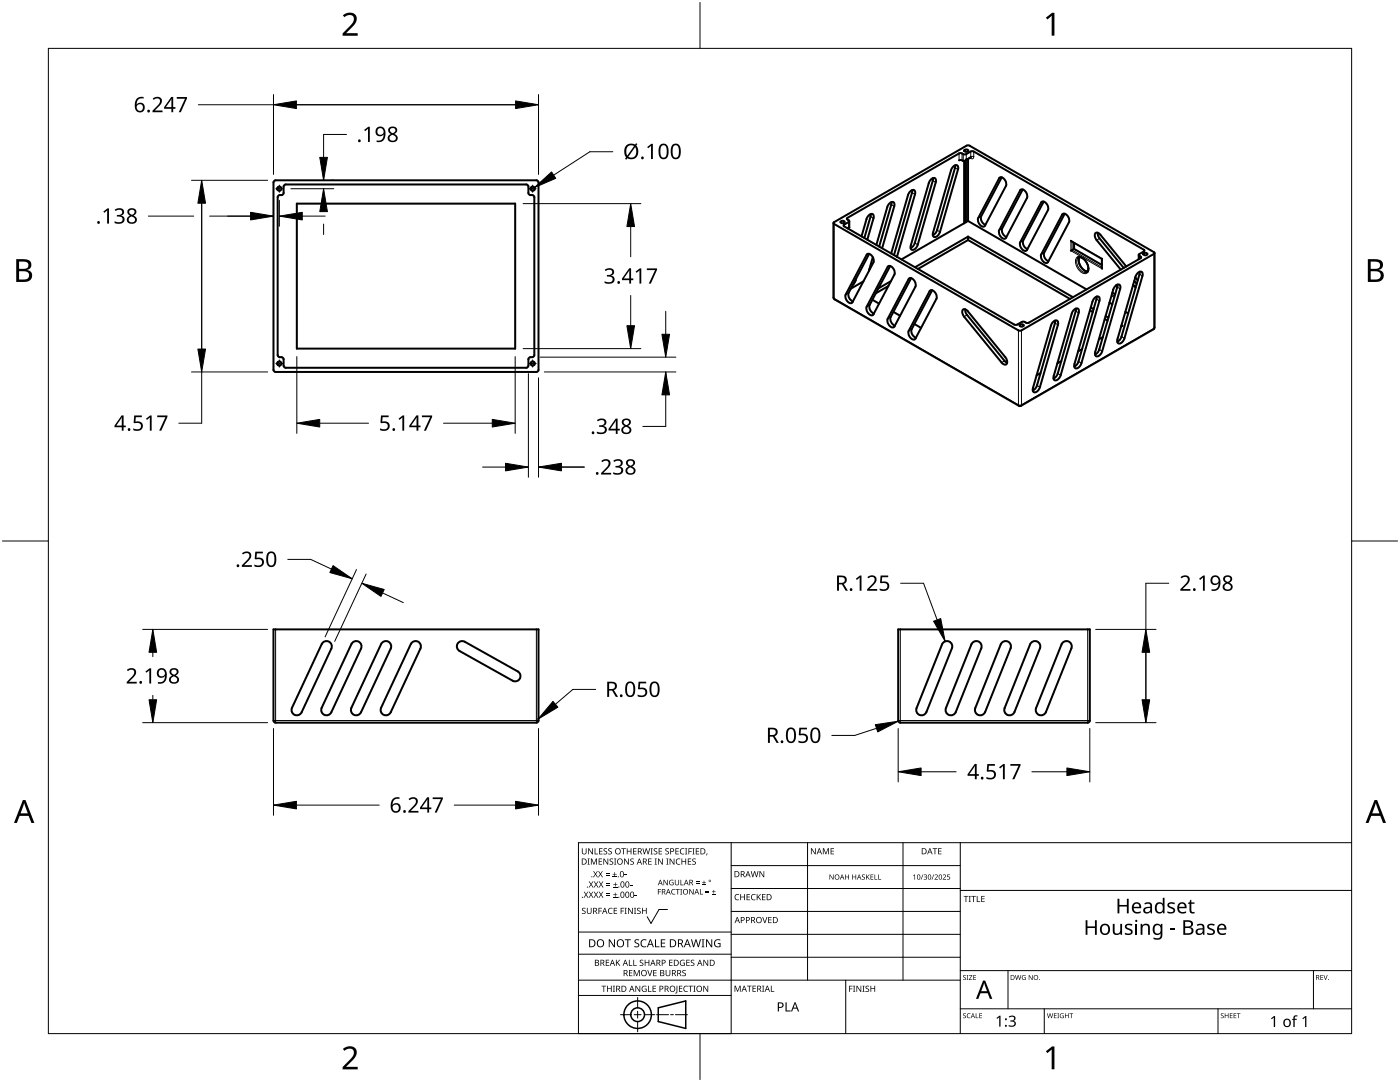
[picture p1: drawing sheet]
<svg xmlns="http://www.w3.org/2000/svg" width="279mm" height="216mm" viewBox="0 0 279 216" stroke-linecap="round" stroke-linejoin="round" font-family="sans-serif">
<g fill="none" stroke="#000" stroke-width=".4">
<path d="M54.8 36h52.5l.2 .4-.1 37.6-.4 .2h-52.2l-.2-.4v-37.4zM55.4 37.4v.5M56.7 37l.3-.2 48.2 .1 .3 .3v1.5l.2 .2 .7 .1 .2 .3v31.5l-.2 .4-.7 .1-.2 .2-.1 1.7-.4 .2-48.2-.1-.2-.3-.1-1.5-.1-.2-.8-.1-.2-.4v-31.5l.2-.3 .8-.1 .1-.2zM106.6 37.4v.5M182.1 37.9l-.1 .5-3.6 12.5M185.8 35.8l.5-.3h.3l.1 .2v.7l-3.7 12.8a.77 .77 0 0 1-1.2 .4v-.6l3.6-12.5zM186.2 35.5v.5l-3.6 12.5-.4 .7-.5 .3M190.2 33.3l.6-.4 .2 .1 .2 .2v.6l-3.8 12.9a.77 .77 0 0 1-1.2 .4v-.7l3.6-12.4zM190.6 33v.5l-3.6 12.4-.4 .7-.4 .3M192.4 32.2v12.3M192.5 29.9l.3-.1 .4 .1a.37 .37 0 0 1-.4 .4 .37 .37 0 0 1-.3-.4zM192.8 32v12.3"/>
<path d="M192.8 31.8l-.2 .2a.81 .81 0 0 1-.9-.1l-.3 .1M193.2 31.7v12.4M193.7 31.5l-1.2 .6M193.7 31.4v.1M199.5 35.5l.1-.1a1.31 1.31 0 0 1 1.2 1.7l-4.4 8.1a1.31 1.31 0 0 1-1.2-1.7zM199.9 35.4l-4.1 7.8v.5l.2 .5 .7 .7M203.7 37.9l.1-.1a1.31 1.31 0 0 1 1.2 1.7l-4.4 8.1a1.31 1.31 0 0 1-1.2-1.7zM204.1 37.8l-4.1 7.8-.1 .5 .2 .6 .8 .6M59.2 40.6h43.6v29h-43.6zM166.3 44.5l.1 15.1 37.1 21.4 26.8-15.4 .1-15.1M166.4 44.4l26.8-15.4 37.2 21.5-26.8 15.5-37.1-21.3zM167.8 44.2l.4-.1 .3 .1a.37 .37 0 0 1-.3 .3 .37 .37 0 0 1-.4-.3z"/>
<path d="M169 43.6l22.4-13h.5l.8 .2 1.3-.6 34.4 19.8-1.1 .8v.2l.4 .3-.1 .2-22.3 12.9h-.4l-.9-.2-1.3 .6-34.2-19.6-.1-.3 1.1-.7zM169.4 45.3l.1 .1M169.5 45.4l-.3 .2M169.5 44.1v1.3M170.8 55.6l-.2 .8-.4 .4M171.9 47.2l1.2-3.9a.77 .77 0 0 1 1.2-.4v.7l-1.2 4.2M172.3 56.2l-2.5 1.4M173 50.7h.1a1.31 1.31 0 0 1 1.2 1.7l-4.3 8.1a1.31 1.31 0 0 1-1.2-1.7zM173.5 50.7l-4.1 7.7-.1 .5 .2 .6 .7 .6M173.8 42.7l-1.3 4.8M174.1 59.8l1.3 .8M174.2 51.3l-.8 2.7"/>
<path d="M174.9 48.9l2.3-8a.77 .77 0 0 1 1.3-.4v.7l-2.5 8.3M177.2 53.2l.1-.1a1.31 1.31 0 0 1 1.2 1.7l-4.3 8.1a1.31 1.31 0 0 1-1.2-1.7zM177.3 57.1l-2.5 1.4M177.7 53.1l-4.2 7.8v.4l.2 .6 .7 .7M177.8 56.1l-2.5 1.4M177.9 50.6l3.5-12a.77 .77 0 0 1 1.2-.5v.7l-3.6 12.4M177.9 40.3l-2.4 8.9M178.4 50.9h.1M179 51.2h.1M181.4 55.6l.1-.1a1.31 1.31 0 0 1 1.2 1.7l-4.3 8.1a1.31 1.31 0 0 1-1.3-1.7zM181.8 55.5l-4.1 7.8v.5l.2 .5 .7 .7M185.6 58l.1-.1a1.31 1.31 0 0 1 1.2 1.7l-4.4 8.1a1.31 1.31 0 0 1-1.2-1.7z"/>
<path d="M186 57.9l-4.1 7.8v.5l.2 .6 .7 .6M193.2 44.1l-13.3 7.7M193.2 47.2l-10.6 6.1M193.2 47.2l20.9 12.1M193.2 44.1l23.6 13.6M193.2 47.2v.7M193.2 47.9l20.4 11.7M193.2 47.9l-10 5.8M207.9 40.3v-.1a1.31 1.31 0 0 1 1.2 1.7l-4.3 8.1a1.31 1.31 0 0 1-1.2-1.6zM208.3 40.2l-4.1 7.8-.1 .5 .2 .6 .7 .6M212 42.7h.1a1.31 1.31 0 0 1 1.2 1.6l-4.3 8.1a1.31 1.31 0 0 1-1.2-1.6zM212.5 42.6l-4.1 7.8-.1 .5 .2 .6 .7 .6"/>
<path d="M213.7 48l6.2 3.7M214.4 49.7l-.7 .3M214.4 48.5v1.2M214.4 49.7l5.5 3.2M215.2 51.4h.1M215.4 51.3l-.1 .6a2.32 2.32 0 0 0 1.8 2.3M215.4 51.3l-.2 .1M215.4 51.3a2.27 2.27 0 0 1 1.7 2.9M215.4 51.3h.1M216.9 54.3h.1M217.1 54.2l-.2 .1M218.4 59.5l.6-.4 .2 .1 .3 .5-.1 .3-3.7 12.9a.77 .77 0 0 1-1.3 .4v-.7l3.6-12.4z"/>
<path d="M218.9 59.2l-.1 .5-3.6 12.4-.3 .7-.5 .3M219.1 46.4l.3 1.1 4.9 6M219.9 51.7v1.9M219.9 51.6v.1M222 58.4l.6 .3M222.6 57.1l.5-.3h.3l.2 .5v.3l-3.8 12.9a.77 .77 0 0 1-1.2 .4v-.7l3.6-12.4zM222.7 56.9l.3 .2M223 56.8v.5l-3.6 12.4-.4 .7-.5 .4M224.8 53.2l-5.2-6.4a.65 .65 0 0 0-1.1-.2v.7l.3 .5 4.9 6M226.1 56.8l.5 .6M226.4 56l.5 .6M226.6 55.4l.5 .6"/>
<path d="M227 54.5l.6-.3h.2l.2 .2v.7l-3.8 12.8a.77 .77 0 0 1-1.2 .4v-.6l3.6-12.5zM227.3 50.9v.8M227.4 54.2v.5l-3.6 12.5-.3 .6-.5 .4M228.2 50.6l.4-.1 .3 .1a.37 .37 0 0 1-.3 .3 .37 .37 0 0 1-.4-.3zM55.4 72.3v.5M106.6 72.3v.5M178.3 62.2l1.3 .8M182.5 64.7l1.3 .7M192.2 61.7a.78 .78 0 0 1 .9 .4l7.7 9.4a.79 .79 0 0 1-.2 1.3l-.7-.5-7.7-9.3a.93 .93 0 0 1 0-1.3zM192.6 61.7l.1 .6 .3 .5 7.5 9.2 .5 .4M203.5 64.8l.4-.1 .4 .1a.37 .37 0 0 1-.4 .4 .37 .37 0 0 1-.4-.4zM207.7 74.4l-.8 .5"/>
<path d="M210.2 64.3l.5-.4 .3 .1 .1 .2v.6l-3.7 12.8a.77 .77 0 0 1-1.2 .5v-.7l3.5-12.4zM210.6 64l-.1 .5-3.5 12.4-.4 .7-.5 .3M211.8 72.1l-.8 .4M214.3 61.9l.6-.4 .2 .1 .2 .5v.3l-3.8 12.8a.77 .77 0 0 1-1.2 .5v-.7l3.6-12.4zM214.7 61.6v.5l-3.6 12.4-.4 .7-.4 .3M215.9 69.7l-.7 .4M217.5 61.9l.6 .4M217.7 61.4l.6 .3M220.1 67.3l-.8 .4M220.5 63.6l.5 .4M220.6 63.1l.6 .3M221.4 60.4l.6 .3"/>
<path d="M223.8 64.9l.2 .1-.3 .2M224.6 62.2l.6 .3M54.6 125.6h52.9l-.1 18.4-.4 .2-52.2-.1-.2-.3zM64.4 128.2a1.06 1.06 0 0 1 1.4-.1 1.06 1.06 0 0 1 .3 1.3l-5.9 12.7a1.06 1.06 0 0 1-1.4 .5 1.06 1.06 0 0 1-.5-1.4zM70.3 128.2a1.06 1.06 0 0 1 1.4-.1 1.06 1.06 0 0 1 .4 1.3l-6 12.7a1.06 1.06 0 0 1-1.4 .5 1.06 1.06 0 0 1-.5-1.4zM76.2 128.2a1.06 1.06 0 0 1 1.4-.1 1.06 1.06 0 0 1 .4 1.3l-5.9 12.7a1.06 1.06 0 0 1-1.5 .5 1.06 1.06 0 0 1-.5-1.4zM82.2 128.2a1.06 1.06 0 0 1 1.3-.1 1.06 1.06 0 0 1 .4 1.3l-5.9 12.7a1.06 1.06 0 0 1-1.4 .5 1.06 1.06 0 0 1-.5-1.4zM91.5 128.2a1.06 1.06 0 0 1 1.2-.1l10.6 5.9a1.06 1.06 0 0 1 .4 1.4 1.06 1.06 0 0 1-1.4 .4l-10.6-5.9a1.06 1.06 0 0 1-.2-1.7zM179.3 125.6h38.2l-.1 18.4-.3 .2-37.6-.1-.2-.3zM188.2 128.3a1.06 1.06 0 0 1 1.3-.2 1.06 1.06 0 0 1 .5 1.3l-5.1 12.7a1.06 1.06 0 0 1-1.4 .6 1.06 1.06 0 0 1-.6-1.4zM194 128.3a1.06 1.06 0 0 1 1.4-.2 1.06 1.06 0 0 1 .4 1.3l-5.1 12.7a1.06 1.06 0 0 1-1.3 .6 1.06 1.06 0 0 1-.6-1.4zM199.9 128.3a1.06 1.06 0 0 1 1.3-.2 1.06 1.06 0 0 1 .5 1.3l-5.1 12.7a1.06 1.06 0 0 1-1.4 .6 1.06 1.06 0 0 1-.6-1.4z"/>
<path d="M205.8 128.3a1.06 1.06 0 0 1 1.3-.2 1.06 1.06 0 0 1 .4 1.3l-5 12.7a1.06 1.06 0 0 1-1.4 .6 1.06 1.06 0 0 1-.6-1.4zM212 128.3a1.06 1.06 0 0 1 1.4-.2 1.06 1.06 0 0 1 .4 1.3l-5.1 12.7a1.06 1.06 0 0 1-1.3 .6 1.06 1.06 0 0 1-.6-1.4z"/>
<circle cx="55.8" cy="37.7" r=".42"/>
<circle cx="106.3" cy="37.7" r=".42"/>
<circle cx="55.8" cy="72.5" r=".42"/>
<circle cx="106.3" cy="72.5" r=".42"/>
</g>
<g fill="none" stroke="#000" stroke-width=".2">
<path d="M182 38.4l.6 .4M186.2 36l.5 .4M190.6 33.5l.6 .3M191.4 30.6v1.4M192 30.6v1.4M192.2 30.8v1.3M192.8 30.8v1l.9-.5M193.7 31.3l-.1 .2M193.7 30.2v1.1M194.3 31.3h-.6M194.3 31.3l-.1 .4-.6-.2M194.3 30.2v1.1"/>
<path d="M199.8 35.4l-.4 .2M204 37.8l-.4 .2M166.3 59.4l.2 .1M166.5 59.5l36.8 21.3M166.5 44.7v14.8M166.5 59.5v.2M168.5 44.8v.4M169.1 43.5v.3M169.4 58.4l-.6 .4M169.4 44.3v1l-.3 .2M170.7 56h.1M173.3 50.6l-.3 .2"/>
<path d="M173.7 43.2l.6 .4M177.5 53l-.4 .3M177.9 40.8l.6 .4M178.4 50.9l.6 .3M181.7 55.5l-.4 .2M182.6 48.5l.6 .3M185.9 57.9l-.4 .2M187 45.9l.6 .4M195.8 43.2l-.6 .3M200 45.6l-.6 .3M204.2 48l-.6 .4M208.2 40.2l-.4 .2"/>
<path d="M208.4 50.4l-.6 .4M212.3 42.6l-.3 .2M213.7 48l6.2 3.6v2l-6.2-3.6zM214 48.2v1.7l5.9 3.4M214.3 48.4v1.3l5.6 3.2M215 51.3a1.93 1.93 0 0 1 2.1 1.6 1.14 1.14 0 0 1-.6 1.7 2.49 2.49 0 0 1-1.7-3.1zM215.2 51.4a1.75 1.75 0 0 0 .3 2.4 1.21 1.21 0 0 0 1.4 .5M215.4 51.3a2.16 2.16 0 0 0 1.7 2.9M218.8 59.7l.6 .3M219.5 47.6l-.6 .3M221.8 59l.6 .4M221.9 58.8l.5 .3"/>
<path d="M222 58.4l.5 .4M222.8 56.9l.2 .1M223 57.3l.6 .3M226.8 56.8l-.5 .3M227.4 51v.7M227.4 54.7l.6 .4M227.6 51.2v.3M228.3 49.8v.4M230.3 50.7v14.8M173.5 60.9l-.5 .3M177.7 63.3l-.6 .3M181.9 65.7l-.6 .3"/>
<path d="M193 62.8l-.6 .4M200.5 72l-.6 .3M203.3 65.9v14.9M203.9 65.9v14.9M207 76.9l.5 .4M210.5 64.5l.6 .3M211.1 74.5l.6 .4M214.7 62.1l.6 .3M215.2 72.1l.6 .4M219.4 69.7l.6 .4M223.8 67.2l.6 .3M230.3 65.5l-.1 .2"/>
<path d="M230.3 65.5l-26.4 15.3M230.4 65.3l-.1 .2M203.3 80.8h.6M203.3 80.8v.2M203.9 80.8l-.1 .2M55 125.6v18.6M107 125.6v18.6M179.7 125.6v18.6M217.1 125.6v18.6M54.6 143.8h52.9M179.3 143.8h38.2"/>
</g>
<path d="M9.7 9.7h260v196.5h-260z" fill="none" stroke="#000" stroke-width=".2"/>
<path d="M139.7 .5v9.2M.5 108h9.2M269.7 108h9.2M139.7 206.2v9.2" fill="none" stroke="#000" stroke-width=".2"/>
<g fill="#000">
<path d="M68.4 3.1a1.64 1.64 0 0 1 2.8 .4 2.52 2.52 0 0 1-1.2 2.2l-.9 .9h2.3v.5h-3v-.4l1.2-1.2a1.95 1.95 0 0 0 .9-2.2 1.23 1.23 0 0 0-1.8 .1zM208.7 3.5l1.3-.9h.4v4.5h-.5v-4l-.9 .8zM68.4 209.3a1.64 1.64 0 0 1 2.8 .4 2.52 2.52 0 0 1-1.2 2.2l-.9 1h2.3v.5h-3v-.5l1.2-1.2a1.95 1.95 0 0 0 .9-2.1 1.23 1.23 0 0 0-1.8 .1zM208.7 209.8l1.3-1h.4v4.6h-.5v-4l-.9 .7z"/>
<path d="M3.2 51.7h1.3a1.28 1.28 0 0 1 1.7 1.3 1.04 1.04 0 0 1-.8 .9 1.23 1.23 0 0 1 1 1.5 1.23 1.23 0 0 1-1.6 .9h-1.6zM3.8 54.1v1.7h.9a.86 .86 0 0 0 1.1-.9 .86 .86 0 0 0-1.1-.8zM3.8 52.2v1.4h.8a.78 .78 0 0 0 1.1-.7 .78 .78 0 0 0-1.1-.7z"/>
<path d="M273 51.7h1.3a1.28 1.28 0 0 1 1.7 1.3 1.04 1.04 0 0 1-.9 .9 1.23 1.23 0 0 1 1 1.5 1.23 1.23 0 0 1-1.5 .9h-1.6zM273.6 54.1v1.7h.9a.86 .86 0 0 0 1.1-.9 .86 .86 0 0 0-1.2-.8zM273.6 52.2v1.4h.8a.78 .78 0 0 0 1-.7 .78 .78 0 0 0-1.1-.7z"/>
<path d="M4.6 159.6h.5l1.8 4.6h-.6l-.6-1.4h-1.8l-.5 1.4h-.6zM4.8 160.2l-.7 2.1h1.4z"/>
<path d="M274.3 159.6h.5l1.8 4.6h-.6l-.5-1.4h-1.8l-.6 1.4h-.6zM274.6 160.2l-.7 2.1h1.4z"/>
</g>
<g fill="none" stroke="#000" stroke-width=".2">
<path d="M145.9 168.1v38.1h-30.5v-38.1h154.3M145.9 172.7h45.7M145.9 177.3h45.7M161.2 168.1v27.5M180.2 168.1v27.5M191.6 168.1v38.1M191.6 177.7h78.1M115.4 198.6h30.5M115.4 195.6h76.2M115.4 190.4h30.5M115.4 186h30.5M127.3 199v2.1"/>
<path d="M133.2 181.5h-1.7l-1.6 2.8-.7-1.4M145.9 181.9h45.7M145.9 186.4h45.7M145.9 191h45.7M168.8 195.6v10.6M191.6 193.7h78.1M201.2 193.7v7.6M262.1 193.7v7.6M123.8 202.5h2.1M126.6 202.5h1.3M127.3 201.8v1.4M127.3 203.8v2.1"/>
<path d="M128.6 202.5h2.1M131 202.5h2.4M133.8 202.5h.6M134.8 202.5h2.4M191.6 201.3h78.1M208.4 201.3v4.9M243.1 201.3v4.9"/>
</g>
<g fill="#000">
<path d="M116.1 169.3h.2v.8a.32 .32 0 0 0 .3 .3 .32 .32 0 0 0 .3-.3v-.8h.2v.8a.47 .47 0 0 1-.5 .4 .47 .47 0 0 1-.5-.5zM116.5 177.9h.2l.3 .5 .3-.5h.1l-.4 .6 .4 .6h-.1l-.3-.5-.4 .5h-.1l.4-.6zM117.3 171.3h.4l-.1 .1v1l.1 .1h-.4l.1-.1v-1zM117.4 169.3h.2l.6 1v-1h.1v1.2h-.1l-.7-1v1h-.1zM117.5 177.9h.2l.3 .5 .3-.5h.1l-.4 .6 .4 .6h-.1l-.4-.5-.3 .5h-.1l.4-.6zM117.5 175.9h.2l.3 .5 .3-.5h.1l-.4 .6 .5 .6h-.2l-.3-.5-.4 .5h-.1l.4-.6zM117.9 171.3h.3l.3 1 .4-1h.2v1.2h-.1v-1l-.4 1h-.1l-.4-1v1h-.2zM118.7 169.3h.1v1h.6v.2h-.7zM118.4 173.8h.1l.3 .5 .3-.5h.2l-.4 .6 .4 .7h-.1l-.4-.6-.3 .6h-.1l.4-.7zM118.5 177.9h.2l.2 .5 .3-.5h.2l-.4 .6 .4 .6h-.1l-.4-.5-.3 .5h-.1l.4-.6zM118.5 175.9h.2l.3 .5 .3-.5h.1l-.4 .6 .4 .6h-.1l-.3-.5-.4 .5h-.1l.4-.6zM119.5 171.3h.7v.1h-.6v.4h.5v.2h-.5v.4h.6v.1h-.7z"/>
<path d="M119.6 169.3h.6v.1h-.5v.4h.5v.1h-.5v.4h.5v.2h-.6zM119.4 173.8h.1l.3 .5 .3-.5h.2l-.4 .6 .4 .7h-.1l-.4-.6-.3 .6h-.2l.5-.7zM119.5 177.9h.1l.3 .5 .3-.5h.2l-.4 .6 .4 .6h-.1l-.4-.5-.3 .5h-.1l.4-.6zM119.5 175.9h.2l.3 .5 .3-.5h.1l-.4 .6 .4 .6h-.1l-.4-.5-.3 .5h-.1l.4-.6zM120.9 174.6h.8v.1h-.8zM120.9 174.2h.8v.1h-.8zM121 178.7h.8v.1h-.8zM121 178.3h.8v.1h-.8zM121 176.6h.8v.1h-.8zM121 176.3h.8v.1h-.8zM120.5 169.4l.4-.1h.3l-.1 .1a.25 .25 0 0 0-.4-.1 .25 .25 0 0 0 0 .4 .4 .4 0 0 1 .5 .3 .4 .4 0 0 1-.3 .5 .4 .4 0 0 1-.5-.2h.2a.27 .27 0 0 0 .4-.1 .27 .27 0 0 0-.3-.3l-.2-.2zM120.4 171.3h.2l.6 1v-1h.2v1.2h-.2l-.6-1v1h-.2z"/>
<path d="M121.4 169.4l.5-.1h.2v.1a.25 .25 0 0 0-.4-.1 .25 .25 0 0 0 0 .4 .4 .4 0 0 1 .4 .3 .4 .4 0 0 1-.2 .5 .4 .4 0 0 1-.5-.2h.1a.27 .27 0 0 0 .5-.1 .27 .27 0 0 0-.4-.3l-.2-.2zM122.3 174.9h.8v.2h-.8zM122.4 179h.8v.1h-.8zM122.4 177h.8v.1h-.8zM121.7 171.4l.4-.1 .3 .1-.1 .1a.25 .25 0 0 0-.4-.1 .25 .25 0 0 0 0 .4 .4 .4 0 0 1 .5 .3 .4 .4 0 0 1-.3 .5 .4 .4 0 0 1-.5-.3l.2 .1a.27 .27 0 0 0 .4-.2 .27 .27 0 0 0-.3-.3l-.2-.2zM122.6 174h.1v.4h.4v.1h-.4v.4h-.1v-.4h-.3v-.1h.3zM122.7 178.1h.1v.4h.4v.1h-.4v.3h-.1v-.3h-.3v-.1h.3zM122.7 176.1h.2v.3h.3v.2h-.3v.3h-.2v-.3h-.3v-.2h.3zM122.5 171.3h.5l-.2 .1v1l.2 .1h-.5l.2-.1v-1zM124 169.3h.9v.1h-.4v1.1h-.1v-1.1h-.4zM124.7 174.5h.4v.2h-.4zM124.6 171.3h.1l.7 1v-1h.1v1.2h-.2l-.6-1v1h-.1z"/>
<path d="M125.7 176.6h.5v.1h-.5zM125.1 169.3h.1v.5h.7v-.5h.1v1.2h-.1v-.6h-.7v.6h-.1zM125.8 171.4l.5-.1 .2 .1v.1a.25 .25 0 0 0-.4-.1 .25 .25 0 0 0 0 .4 .4 .4 0 0 1 .4 .3 .4 .4 0 0 1-.2 .5 .4 .4 0 0 1-.5-.3l.1 .1a.27 .27 0 0 0 .5-.2 .27 .27 0 0 0-.4-.3l-.2-.2zM126.7 178.6h.4v.2h-.4zM126.4 169.3h.6v.1h-.5v.4h.5v.1h-.5v.4h.5v.2h-.6zM128.2 169.3h.2l.2 1 .3-1h.2l.2 1 .3-1h.1l-.3 1.2h-.1l-.3-1.1-.3 1.1h-.2zM129.4 171.3h.6v.1h-.5v.4h.5v.2h-.5v.4h.5v.1h-.6zM129.8 169.3h.5l-.2 .1v1l.2 .1h-.5l.2-.1v-1zM130.7 171.3h.4l-.1 .1v1l.1 .1h-.4l.1-.1v-1zM130.5 169.4l.4-.1h.3l-.1 .1a.25 .25 0 0 0-.4-.1 .25 .25 0 0 0 0 .4 .4 .4 0 0 1 .5 .3 .4 .4 0 0 1-.3 .5 .4 .4 0 0 1-.5-.2h.2a.27 .27 0 0 0 .4-.1 .27 .27 0 0 0-.3-.3l-.2-.2zM131.3 177.4h.6v.1h-.5v.4h.5v.1h-.5v.5h-.1zM131.4 169.3h.7v.1h-.5v.4h.5v.1h-.5v.4h.5v.2h-.7z"/>
<path d="M131.3 171.3h.2l.7 1-.1-1h.2v1.2h-.2l-.6-1v1h-.2zM132.4 175.6h.2l.6 .9v-.9h.1v1h-.2l-.6-.9v.9h-.1zM133 171.3h.4l-.1 .1v1l.1 .1h-.4l.1-.1v-1zM132.8 169.4l.4-.1h.3l-.1 .1a.25 .25 0 0 0-.3-.1 .25 .25 0 0 0 0 .4 .4 .4 0 0 1 .4 .3 .4 .4 0 0 1-.3 .5 .4 .4 0 0 1-.4-.2h.1a.27 .27 0 0 0 .5-.1 .27 .27 0 0 0-.4-.3l-.2-.2zM133.7 175.7l.5-.2 .2 .1v.1a.45 .45 0 0 0-.7 .4 .45 .45 0 0 0 .6 .4v-.3h-.2v-.1h.3v.5a.6 .6 0 0 1-.8-.1 .6 .6 0 0 1 .1-.8zM134.1 177.5l.4-.1h.3l-.1 .2a.44 .44 0 0 0-.6 .4 .44 .44 0 0 0 .6 .3 .52 .52 0 0 1-.7 0 .52 .52 0 0 1 .1-.8zM133.6 171.3h.2l.7 1v-1h.1v1.2h-.2l-.6-1v1h-.2zM134.9 177.4h.8v.1h-.4v1h-.1v-1h-.3zM135 171.5l.5-.2 .3 .1-.1 .1a.49 .49 0 0 0-.7 .4 .49 .49 0 0 0 .7 .5 .52 .52 0 0 1-.6 0 .52 .52 0 0 1-.2-.6zM134.8 169.3h.7v.1h-.6v.4h.5v.1h-.5v.4h.6v.2h-.7zM134.7 175.6h.1v.7a.28 .28 0 0 0 .3 .2 .28 .28 0 0 0 .3-.2v-.7h.1v.7a.42 .42 0 0 1-.4 .4 .42 .42 0 0 1-.4-.4zM135.8 175.6h.1v.9h.5v.1h-.6z"/>
<path d="M135.8 177.4h.3l-.1 .1v.9l.1 .1h-.3l.1-.1v-.9zM135.8 169.4l.5-.2 .3 .1-.1 .1a.49 .49 0 0 0-.7 .5 .49 .49 0 0 0 .8 .4 .52 .52 0 0 1-.7 .1 .52 .52 0 0 1-.2-.6zM136 171.3h.2v.5h.6v-.5h.1v1.2h-.1v-.5h-.6v.5h-.2zM136.7 169.3h.5l-.2 .1v1l.2 .1h-.5l.2-.1v-1zM137.4 169.3h.7v.1h-.6v.4h.5v.2h-.5v.5h-.1zM137.3 171.3h.6v.1h-.5v.4h.5v.2h-.5v.4h.5v.1h-.6zM137.6 177.4h.1l.6 .9v-.9h.1v1.1h-.1l-.6-.9v.9h-.1zM138.2 169.3h.4l-.1 .1v1l.1 .1h-.4l.1-.1v-1zM138.9 176.2h.7v.1h-.7zM138.9 175.9h.7v.1h-.7zM138.2 171.4l.4-.1 .3 .1-.1 .1a.25 .25 0 0 0-.4-.1 .25 .25 0 0 0 0 .4 .4 .4 0 0 1 .5 .3 .4 .4 0 0 1-.3 .5 .4 .4 0 0 1-.5-.3l.2 .1a.27 .27 0 0 0 .4-.2 .27 .27 0 0 0-.3-.3l-.2-.2zM138.9 169.3h.6v.1h-.5v.4h.5v.1h-.5v.4h.5v.2h-.6z"/>
<path d="M139.7 177.4h.1v1h.5v.1h-.6zM140.1 176.5h.8v.1h-.8zM140.4 175.7h.2v.3h.3v.2h-.3v.3h-.2v-.3h-.3v-.2h.3zM140.8 178h.7v.2h-.7zM140.8 177.7h.7v.1h-.7zM141 170.3h.2l-.3 .4zM142.1 178.4h.7v.1h-.7zM142.4 177.6h.1v.3h.3v.1h-.3v.3h-.1v-.3h-.3v-.1h.3zM146.8 178.6l.4-.2 .3 .1v.1a.49 .49 0 0 0-.7 .4 .49 .49 0 0 0 .7 .5 .52 .52 0 0 1-.7 0 .52 .52 0 0 1-.2-.6zM147.7 178.4h.2v.5h.6v-.5h.2v1.2h-.2v-.5h-.6v.5h-.2zM149 178.4h.7v.1h-.5v.4h.4v.2h-.4v.4h.5v.1h-.7zM150 178.6l.5-.2 .3 .1-.1 .1a.49 .49 0 0 0-.7 .4 .49 .49 0 0 0 .8 .5 .52 .52 0 0 1-.7 0 .52 .52 0 0 1-.2-.6z"/>
<path d="M149.8 173.8h.2l.2 1.1 .3-1.1h.2l.3 1.1 .2-1.1h.2l-.3 1.2h-.2l-.3-1-.3 1h-.1zM151 178.4h.2v.6l.5-.6h.2l-.5 .5 .5 .7h-.2l-.4-.6-.1 .6h-.2zM151.6 173.8h.1l.7 1v-1h.1v1.2h-.2l-.6-1v1h-.1zM152.1 178.4h.7v.1h-.6v.4h.5v.2h-.5v.4h.6v.1h-.7zM161.8 169.3h.2l.7 1v-1h.1v1.2h-.2l-.6-1v1h-.2zM164.2 169.3h.2l.4 .9 .4-.9h.2v1.2h-.1v-1.1l-.4 1.1h-.1l-.4-1.1v1.1h-.2zM165.5 174.5h.2l.5 .8v-.8h.2v1h-.2l-.5-.8v.8h-.2zM165.8 169.3h.6v.1h-.5v.4h.5v.1h-.5v.4h.5v.2h-.6zM168.7 174.5h.1v.4h.5v-.4h.1v1h-.1v-.5h-.5v.5h-.1zM170.1 174.5h.1v.4h.5v-.4h.2v1h-.2v-.5h-.5v.5h-.1zM172.1 174.6l.3-.1h.2v.1a.24 .24 0 0 0-.3 0 .24 .24 0 0 0-.1 .3 .24 .24 0 0 0 .3 .1 .32 .32 0 0 1 0 .5 .32 .32 0 0 1-.5-.1h.1a.26 .26 0 0 0 .3 0 .26 .26 0 0 0 .1-.3 .26 .26 0 0 0-.4-.1zM172.8 174.5h.2v.5l.6-.5-.4 .4 .4 .6h-.2l-.3-.5-.1 .5h-.2z"/>
<path d="M173.7 174.5h.6v.1h-.4v.3h.4v.1h-.4v.4h.4v.1h-.6zM174.5 174.5h.2v.9h.4v.1h-.6zM175.3 174.5h.1v.9h.4v.1h-.5zM182.2 174.7l.4-.2v1h-.1v-.9l-.2 .2zM184.1 174.5h.2l-.4 1h-.1zM184.3 174.6a.32 .32 0 0 1 .5-.1 .32 .32 0 0 1 0 .5 .32 .32 0 0 1 .2 .4 .32 .32 0 0 1-.5 .1l-.2-.1a.26 .26 0 0 0 .4 .1 .26 .26 0 0 0 .1-.4l-.3-.2a.23 .23 0 0 0 .3 0 .23 .23 0 0 0-.1-.4 .23 .23 0 0 0-.3 .2zM186.3 174.5h.1l-.4 1h-.1zM186.1 169.3h.9v.1h-.3v1.1h-.2v-1.1h-.4zM186.5 174.6a.37 .37 0 0 1 .6 0 .37 .37 0 0 1-.2 .6l-.2 .2h.5v.1h-.7l.3-.4a.27 .27 0 0 0 .3-.3 .27 .27 0 0 0-.4-.2zM187.2 169.3h.7v.1h-.5v.4h.5v.1h-.5v.4h.5v.2h-.7zM188.2 174.6a.37 .37 0 0 1 .6 0 .37 .37 0 0 1-.3 .6l-.2 .2h.5v.1h-.7l.3-.4a.27 .27 0 0 0 .3-.3 .27 .27 0 0 0-.4-.2zM189 174.5h.6v.1h-.4l-.1 .3a.34 .34 0 0 1 .5 .2 .34 .34 0 0 1-.2 .4 .34 .34 0 0 1-.4-.1 .27 .27 0 0 0 .4 .1 .27 .27 0 0 0 .1-.4 .27 .27 0 0 0-.4-.1z"/>
<path d="M192.3 178.8h.9v.1h-.3v1.1h-.2v-1.1h-.4zM193.3 178.8h.5l-.2 .1v1l.2 .1h-.5l.2-.1v-1zM193.8 178.8h1v.1h-.4v1.1h-.2v-1.1h-.4zM194.9 178.8h.2v1.1h.5v.1h-.7zM195.8 178.8h.7v.1h-.5v.4h.5v.1h-.5v.5h.5v.1h-.7zM116.2 181.3l.4-.2 .3 .1-.1 .1a.25 .25 0 0 0-.4-.1 .25 .25 0 0 0 0 .4 .4 .4 0 0 1 .5 .3 .4 .4 0 0 1-.3 .5 .4 .4 0 0 1-.5-.2h.2a.27 .27 0 0 0 .4-.1 .27 .27 0 0 0-.3-.3l-.2-.2zM117.1 181.1h.2v.8a.32 .32 0 0 0 .3 .3 .32 .32 0 0 0 .3-.3v-.8h.2v.8a.47 .47 0 0 1-.5 .5 .47 .47 0 0 1-.5-.5zM119.4 181.1h.7v.2h-.5v.4h.5v.1h-.5v.6h-.2zM120 196.7h1v.1h-.4v1.1h-.2v-1.1h-.4zM120.9 191.5h.7v.1h-.6v.4h.5v.2h-.5v.4h.6v.1h-.7zM121.5 181.3l.4-.2 .4 .1-.1 .1a.49 .49 0 0 0-.7 .5 .49 .49 0 0 0 .7 .4 .52 .52 0 0 1-.6 .1 .52 .52 0 0 1-.3-.6zM121.1 196.7h.2v.5h.6v-.5h.2v1.2h-.2v-.6h-.6v.6h-.2z"/>
<path d="M121.5 187.4h.2l.9 1.3v-1.3h.1v1.6h-.2l-.8-1.3v1.3h-.2zM122.3 196.7h.4l-.1 .1v1l.1 .1h-.4l.2-.1v-1zM122.5 181.1h.7v.2h-.6v.4h.5v.1h-.5v.4h.6v.2h-.7zM122.9 191.5h.2v.6l.5-.6h.2l-.5 .5 .5 .7h-.2l-.4-.6-.1 .6h-.2zM123.9 181.1h.6v.2h-.5v.4h.5v.1h-.5v.6h-.1zM124.7 181.1h.4l-.2 .2v.9l.2 .2h-.4l.1-.2v-.9zM124.7 187.4h1.2v.2h-.5v1.4h-.2v-1.4h-.5zM125.5 191.5h.2v1.1h.5v.1h-.7zM125.5 193.6h.7v.1h-.5v.4h.5v.1h-.5v.4h.5v.2h-.7zM125.3 181.1h.2l.7 1.1-.1-1.1h.2v1.3h-.2l-.6-1v1h-.2zM126.4 191.5h.1v1.1h.6v.1h-.7zM126.5 181.1h.5l-.2 .2v.9l.2 .2h-.5l.2-.2v-.9z"/>
<path d="M126.5 193.6h.2l.4 1 .4-1h.2v1.2h-.2v-1.1l-.4 1.1h-.1l-.4-1.1v1.1h-.1zM126.7 187.6l.3-.2 .6 .1-.2 .1a.33 .33 0 0 0-.6 .2 .33 .33 0 0 0 .4 .4 .47 .47 0 0 1 .4 .6 .47 .47 0 0 1-.7 .2h-.3v-.2h.2a.35 .35 0 0 0 .6-.2 .35 .35 0 0 0-.5-.4l-.3-.2zM126.8 196.7h.2l.6 1v-1h.2v1.2h-.2l-.7-1 .1 1h-.2zM127.2 181.3l.4-.2 .3 .1-.1 .1a.25 .25 0 0 0-.4-.1 .25 .25 0 0 0 0 .4 .4 .4 0 0 1 .5 .3 .4 .4 0 0 1-.3 .5 .4 .4 0 0 1-.5-.2h.2a.27 .27 0 0 0 .4-.1 .27 .27 0 0 0-.3-.3l-.2-.2zM127.7 191.6l.4-.1 .3 .1-.1 .1a.25 .25 0 0 0-.3-.1 .25 .25 0 0 0 0 .4 .4 .4 0 0 1 .4 .3 .4 .4 0 0 1-.3 .5 .4 .4 0 0 1-.4-.3l.1 .1a.27 .27 0 0 0 .5-.2 .27 .27 0 0 0-.4-.3l-.2-.2zM128 187.6l.6-.2 .4 .1-.1 .2a.63 .63 0 0 0-.9 .5 .63 .63 0 0 0 1 .6v.2a.83 .83 0 0 1-1.1-.3 .83 .83 0 0 1 .1-1.1zM128.2 196.8l.6-.1 .2 .1v.1a.5 .5 0 0 0-.8 .4 .5 .5 0 0 0 .7 .5v-.4h-.3v-.1h.4v.6a.66 .66 0 0 1-.8-.2 .66 .66 0 0 1 0-.9zM128.1 181.1h.2v.6h.6v-.6h.2v1.3h-.2v-.6h-.6v.6h-.2zM129.2 193.6h.1l.4 1 .3-1h.2l-.4 1.2h-.2zM129.3 196.7h.2v1.1h.5v.1h-.7zM128.7 191.5h.1v.5h.6v-.5h.2v1.2h-.2v-.5h-.6v.5h-.1zM130.7 187.4h.2v1.4h.7v.2h-.9z"/>
<path d="M130.2 196.7h.7v.1h-.5v.4h.5v.1h-.5v.5h.5v.1h-.7zM130.4 193.6h.6v.1h-.5v.4h.5v.1h-.5v.4h.5v.2h-.6zM131.9 187.4h.9v.2h-.7v.5h.6v.2h-.6v.5h.7v.2h-.9zM132.8 193.6h.2v.7a.32 .32 0 0 0 .3 .4 .32 .32 0 0 0 .3-.4v-.7h.2v.7a.47 .47 0 0 1-.5 .5 .47 .47 0 0 1-.5-.5zM133.5 191.5h.7v.1h-.5v.4h.5v.2h-.5v.4h.5v.1h-.7zM135 196.7h.2v1.3l-.1 .2h-.3l-.1-.1 .3-.2zM135.5 196.7h.7v.1h-.5v.4h.4v.1h-.4v.5h.5v.1h-.7zM135.8 191.7l.5-.2 .4 .1-.1 .1a.5 .5 0 0 0-.8 .4 .5 .5 0 0 0 .7 .5v-.4h-.2v-.1h.4v.6a.66 .66 0 0 1-.9-.1 .66 .66 0 0 1 0-.9zM136.2 193.7l.4-.2 .3 .1-.1 .1a.25 .25 0 0 0-.4-.1 .25 .25 0 0 0 0 .4 .4 .4 0 0 1 .5 .3 .4 .4 0 0 1-.3 .5 .4 .4 0 0 1-.5-.2h.2a.27 .27 0 0 0 .5-.1 .27 .27 0 0 0-.4-.3l-.2-.2zM136.5 196.8l.5-.1 .3 .1-.1 .1a.49 .49 0 0 0-.7 .4 .49 .49 0 0 0 .8 .4 .52 .52 0 0 1-.7 .1 .52 .52 0 0 1-.2-.6zM137 191.5h.6v.1h-.5v.4h.5v.2h-.5v.4h.5v.1h-.6zM137.4 196.7h.9v.1h-.4v1.1h-.1v-1.1h-.4z"/>
<path d="M137.9 191.6l.4-.1 .3 .1-.1 .1a.25 .25 0 0 0-.4-.1 .25 .25 0 0 0 0 .4 .4 .4 0 0 1 .5 .3 .4 .4 0 0 1-.3 .5 .4 .4 0 0 1-.5-.3l.2 .1a.27 .27 0 0 0 .4-.2 .27 .27 0 0 0-.3-.3l-.2-.2zM138.4 196.7h.4l-.1 .1v1l.1 .1h-.4l.1-.1v-1zM137.9 187.4h.2l.3 1.4 .4-1.4h.2l.4 1.4 .3-1.4h.2l-.4 1.6h-.2l-.4-1.3-.4 1.3h-.2zM140 187.4h.6l-.2 .2v1.3l.2 .1h-.6l.2-.1v-1.3zM140.4 196.7h.1l.7 1v-1h.1v1.2h-.1l-.7-1v1h-.1zM140.4 191.5h.2l.6 1v-1h.1v1.2h-.1l-.7-1v1h-.1zM140.9 187.4h.2l.9 1.3v-1.3h.1v1.6h-.2l-.8-1.3v1.3h-.2zM142.7 187.6l.7-.2 .4 .1-.1 .2a.65 .65 0 0 0-1 .5 .65 .65 0 0 0 .9 .6v-.4h-.3v-.2h.5v.7a.86 .86 0 0 1-1.1-.1 .86 .86 0 0 1 0-1.2zM146.6 196.7h.2l.4 1 .4-1h.2v1.2h-.1v-1.1l-.4 1.1h-.2l-.4-1.1v1.1h-.1zM149.1 196.7h.9v.1h-.4v1.1h-.1v-1.1h-.4zM150.2 196.7h.7v.1h-.6v.4h.5v.1h-.5v.5h.6v.1h-.7zM152.1 183h.2l.3 1 .4-1h.1l-.4 1.2h-.1z"/>
<path d="M152.1 196.7h.4l-.1 .1v1l.1 .1h-.4l.1-.1v-1zM153.8 196.7h.2v1.1h.5v.1h-.7zM153.3 183h.7v.1h-.5v.4h.5v.1h-.5v.5h.5v.1h-.7zM169.5 196.7h.6v.1h-.5v.5h.5v.1h-.5v.5h-.1zM170.2 196.7h.5l-.2 .1v1l.2 .1h-.5l.2-.1v-1zM170.9 196.7h.2l.6 1v-1h.2v1.2h-.2l-.6-1v1h-.2zM172.1 196.7h.5l-.2 .1v1l.2 .1h-.5l.2-.1v-1zM172.8 196.8l.4-.1h.2v.2a.25 .25 0 0 0-.4-.1 .25 .25 0 0 0 0 .4 .4 .4 0 0 1 .5 .3 .4 .4 0 0 1-.3 .4 .4 .4 0 0 1-.5-.2l.2 .1a.27 .27 0 0 0 .4-.2 .27 .27 0 0 0-.3-.3l-.3-.2zM173.7 196.7h.2v.5h.6v-.5h.2v1.2h-.2v-.6h-.6v.6h-.2zM192.2 194.7l.4-.1h.2l-.1 .1a.24 .24 0 0 0-.3 0 .24 .24 0 0 0-.1 .3 .24 .24 0 0 0 .4 .1 .31 .31 0 0 1 0 .4 .31 .31 0 0 1-.5-.1 .24 .24 0 0 0 .3 .1 .24 .24 0 0 0 .1-.3l-.4-.3zM192.9 194.6h.4l-.1 .1v.7l.1 .1h-.4l.1-.1v-.7zM193.4 194.6h.6l-.5 .8h.6v.1h-.7l.5-.8h-.5z"/>
<path d="M194.2 194.6h.6v.1h-.4v.3h.4v.1h-.4v.3h.4v.1h-.6zM202.6 194.6h.1l.2 .8 .2-.8h.2l.2 .8 .2-.8h.1l-.2 .9h-.2l-.2-.8-.2 .8h-.2zM204 194.7l.4-.1h.3l-.1 .1a.4 .4 0 0 0-.6 .4 .4 .4 0 0 0 .6 .3v-.3l-.2-.1h.3v.5a.53 .53 0 0 1-.7-.1 .53 .53 0 0 1 0-.7zM205.3 194.6h.1l.6 .8v-.8h.1v.9h-.2l-.5-.8v.8h-.1zM216.7 183.6h.3v1.3h1.5v-1.3h.4v2.9h-.4v-1.3h-1.5v1.3h-.3zM222.1 184.3h.3v1.5a.59 .59 0 0 0 .8 .5 .59 .59 0 0 0 .4-.8v-1.2h.3v2.2h-.3v-.3a.84 .84 0 0 1-.9 .3 .84 .84 0 0 1-.6-.7zM223 179.3h.4v1.3h1.5v-1.3h.4v3h-.4v-1.4h-1.5v1.4h-.4zM224.6 184.5a1.29 1.29 0 0 1 1.4 0l-.1 .2-.5-.1a.35 .35 0 0 0-.6 .2 .35 .35 0 0 0 .4 .4l.2 .1a.66 .66 0 0 1 .6 .8 .66 .66 0 0 1-.8 .5l-.7-.2v-.3l.7 .2 .4-.1v-.4l-.4-.3a.65 .65 0 0 1-.6-1zM227.6 184.3h.3l.1 .3a.83 .83 0 0 1 .9-.3 .83 .83 0 0 1 .6 .8v1.4h-.4v-1.4a.59 .59 0 0 0-.7-.5 .59 .59 0 0 0-.4 .8v1.1h-.4zM233.5 185.3h1v.3h-1zM233.1 180.3a1.29 1.29 0 0 1 1.4-.1l-.1 .3-.5-.2a.35 .35 0 0 0-.6 .2 .35 .35 0 0 0 .4 .4l.2 .1a.66 .66 0 0 1 .6 .8 .66 .66 0 0 1-.8 .5l-.7-.1v-.4l.7 .2 .4-.1v-.4l-.5-.2a.65 .65 0 0 1-.5-1zM237.5 179.6h.3v.5h.6v.2h-.6v1.3l.2 .4h.4v.2a.67 .67 0 0 1-1-.6v-1.3h-.3v-.1l.3-.2z"/>
<path d="M241 184.5a1.29 1.29 0 0 1 1.4 0l-.1 .2-.5-.1a.35 .35 0 0 0-.5 .2 .35 .35 0 0 0 .4 .4l.1 .1a.66 .66 0 0 1 .7 .8 .66 .66 0 0 1-.9 .5l-.7-.2v-.3l.7 .2 .5-.1v-.4l-.5-.3a.65 .65 0 0 1-.6-1zM263.5 194.6h.6v.1h-.5v.3h.4v.1h-.4v.3h.5v.1h-.6zM264.1 194.6h.2l.2 .8 .3-.8h.2l-.4 .9h-.1zM156.8 200h.2v1.6h.8v.2h-1zM192.2 202.3l.4-.1h.2l-.1 .1a.24 .24 0 0 0-.3 0 .24 .24 0 0 0-.1 .3 .24 .24 0 0 0 .4 .1 .31 .31 0 0 1 0 .5 .31 .31 0 0 1-.5-.2 .24 .24 0 0 0 .3 .1 .24 .24 0 0 0 .1-.3l-.4-.2zM193.1 202.3l.3-.1h.3l-.1 .1a.39 .39 0 0 0-.5 .4 .39 .39 0 0 0 .5 .3 .46 .46 0 0 1-.6 0 .46 .46 0 0 1 .1-.7zM194.7 202.2h.1v.8h.5v.2h-.6zM195.4 202.2h.6v.1h-.4v.3h.4v.1h-.4v.4h.4v.1h-.6zM198.9 203.1l.6-.4h.2v2.2h-.3v-1.9l-.4 .3zM201.3 202.9a.73 .73 0 0 1 .9-.3 .73 .73 0 0 1 .4 .8l-.4 .3a.62 .62 0 0 1 .5 .8 .62 .62 0 0 1-.8 .4l-.6-.1v-.3l.3 .1a.49 .49 0 0 0 .7 0 .49 .49 0 0 0 0-.7l-.7-.1v-.2a.46 .46 0 0 0 .7 0 .46 .46 0 0 0-.1-.7h-.3l-.5 .2zM209 202.2h.1l.2 .8 .2-.8h.1l.3 .8 .2-.8h.1l-.3 1h-.1l-.2-.9-.3 .9h-.1zM210.3 202.2h.6v.1h-.4v.3h.3v.1h-.3v.4h.4v.1h-.6z"/>
<path d="M211 202.2h.4l-.2 .1v.8l.2 .1h-.4l.1-.1v-.8zM211.6 202.3l.7-.1-.1 .1a.4 .4 0 0 0-.6 .4 .4 .4 0 0 0 .6 .3v-.2l-.2-.2h.3v.5a.53 .53 0 0 1-.7-.1 .53 .53 0 0 1 0-.7zM212.5 202.2h.2v.4h.5v-.4h.1v1h-.1v-.5h-.5v.5h-.2zM213.4 202.2h.8v.1h-.3v.9h-.2v-.9h-.3zM243.7 202.3l.3-.1h.2v.1a.24 .24 0 0 0-.3 0 .24 .24 0 0 0-.1 .3 .24 .24 0 0 0 .3 .1 .31 .31 0 0 1 0 .5 .31 .31 0 0 1-.5-.2 .24 .24 0 0 0 .4 .1 .24 .24 0 0 0 0-.3l-.3-.2zM244.4 202.2h.2v.4h.5v-.4h.1v1h-.1v-.5h-.5v.5h-.2zM245.4 202.2h.6v.1h-.4v.3h.4v.1h-.4v.4h.4v.1h-.6zM246.2 202.2h.5v.1h-.4v.3h.4v.1h-.4v.4h.4v.1h-.5zM246.8 202.2h.8v.1h-.3v.9h-.2v-.9h-.3zM253.7 203.2l.6-.5h.2v2.2h-.3v-1.9l-.4 .4zM258.2 202.7l.3-.1h.5l-.1 .3-.4-.1-.1 .2v.3h.4v.2h-.4v1.4h-.3v-1.4h-.3l.3-.2zM259.9 203.2l.6-.5h.2v2.2h-.2v-1.9l-.5 .4z"/>
<path d="M116.1 171.3h.4a.61 .61 0 0 1 .6 .6 .61 .61 0 0 1-.6 .6h-.4zM116.3 171.4v1h.1a.48 .48 0 0 0 .5-.5 .48 .48 0 0 0-.4-.5z"/>
<path d="M122.7 169.9a.61 .61 0 0 1 1.2 0 .61 .61 0 0 1-1.2 0zM122.9 169.9a.45 .45 0 0 0 .9 0 .45 .45 0 0 0-.9 0z"/>
<path d="M123.1 171.9a.61 .61 0 0 1 1.2 0 .61 .61 0 0 1-1.2 0zM123.3 171.9a.45 .45 0 0 0 .9 0 .45 .45 0 0 0-.9 0z"/>
<path d="M123.9 173.9a.5 .5 0 0 1 .6 .1 .5 .5 0 0 1 0 .7 .44 .44 0 0 1-.6 .3 .44 .44 0 0 1-.2-.6zM123.9 174a.48 .48 0 0 0-.1 .6 .48 .48 0 0 0 .5 .3v-.8l-.1-.1z"/>
<path d="M124 178a.5 .5 0 0 1 .6 .1 .5 .5 0 0 1 0 .6 .44 .44 0 0 1-.6 .4 .44 .44 0 0 1-.2-.6zM124.1 178.1a.48 .48 0 0 0-.2 .6 .48 .48 0 0 0 .5 .3v-.8l-.1-.2z"/>
<path d="M124 176a.5 .5 0 0 1 .6 .1 .5 .5 0 0 1 0 .6 .44 .44 0 0 1-.6 .4 .44 .44 0 0 1-.2-.7zM124.1 176.1a.48 .48 0 0 0-.2 .5 .48 .48 0 0 0 .5 .3v-.7l-.1-.2z"/>
<path d="M124.9 178a.5 .5 0 0 1 .7 .1 .5 .5 0 0 1 0 .6 .44 .44 0 0 1-.6 .4 .44 .44 0 0 1-.2-.6zM125 178.1a.48 .48 0 0 0-.1 .6 .48 .48 0 0 0 .4 .3l.1-.8-.2-.2z"/>
<path d="M124.9 176a.5 .5 0 0 1 .7 .1 .5 .5 0 0 1 0 .6 .44 .44 0 0 1-.6 .4 .44 .44 0 0 1-.2-.7zM125 176.1a.48 .48 0 0 0-.1 .5 .48 .48 0 0 0 .5 .3v-.7l-.1-.2z"/>
<path d="M125.9 178a.5 .5 0 0 1 .6 .1 .5 .5 0 0 1 0 .6 .44 .44 0 0 1-.5 .4 .44 .44 0 0 1-.2-.6zM126 178.1a.48 .48 0 0 0-.2 .6 .48 .48 0 0 0 .5 .3l.1-.8-.2-.2z"/>
<path d="M127.3 169.3h.3a.35 .35 0 0 1 .5 .2 .35 .35 0 0 1-.3 .4l.4 .6h-.2l-.3-.5h-.3v.5h-.1zM127.4 169.4v.4h.2a.23 .23 0 0 0 .3-.2 .23 .23 0 0 0-.3-.2z"/>
<path d="M127.5 171.3h.2l.4 1.2h-.1l-.2-.4h-.4l-.2 .4h-.1zM127.6 171.5l-.2 .5h.4z"/>
<path d="M128.3 171.3h.3a.35 .35 0 0 1 .5 .2 .35 .35 0 0 1-.3 .5l.4 .5h-.2l-.3-.5h-.2v.5h-.2zM128.5 171.4v.5h.1a.23 .23 0 0 0 .3-.2 .23 .23 0 0 0-.3-.3z"/>
<path d="M131.7 175.5h.1l.5 1.1h-.2l-.1-.3h-.4l-.2 .3h-.1zM131.8 175.7l-.2 .5h.3z"/>
<path d="M132.1 177.4h.3a.31 .31 0 0 1 .4 .2 .31 .31 0 0 1-.2 .4l.3 .5h-.2l-.3-.5h-.2v.5h-.1zM132.2 177.5v.4h.2a.21 .21 0 0 0 .2-.2 .21 .21 0 0 0-.2-.2z"/>
<path d="M133.3 177.4h.1l.5 1.1h-.2l-.1-.4h-.4l-.2 .4h-.1zM133.4 177.5l-.2 .5h.4z"/>
<path d="M133.8 169.3h.3a.41 .41 0 0 1 .4 .5 .41 .41 0 0 1-.6 .2v.5h-.1zM133.9 169.4v.5a.29 .29 0 0 0 .5-.3 .29 .29 0 0 0-.5-.2z"/>
<path d="M136.9 175.5h.1l.4 1.1h-.1l-.1-.3h-.5l-.1 .3h-.1zM137 175.7l-.2 .5h.3z"/>
<path d="M136.2 177.9a.55 .55 0 0 1 1.1 0 .55 .55 0 0 1-1.1 0zM136.4 177.9a.45 .45 0 0 0 .9 0 .45 .45 0 0 0-.9 0z"/>
<path d="M137.6 175.6h.3a.31 .31 0 0 1 .4 .2 .31 .31 0 0 1-.2 .4l.3 .4h-.2l-.3-.4h-.2v.4h-.1zM137.7 175.7v.4h.2a.21 .21 0 0 0 .2-.2 .21 .21 0 0 0-.2-.2z"/>
<path d="M139 177.4h.1l.4 1.1h-.1l-.1-.4h-.5l-.1 .4h-.1zM139.1 177.5l-.2 .5h.3z"/>
<path d="M139.8 169.3h.4a.61 .61 0 0 1 .6 .6 .61 .61 0 0 1-.7 .6h-.3zM140 169.4v.9h.1a.48 .48 0 0 0 .5-.4 .48 .48 0 0 0-.4-.5z"/>
<path d="M141.4 175.8a.25 .25 0 0 1 .5 0 .25 .25 0 0 1-.5 0zM141.5 175.8a.15 .15 0 0 0 .3 0 .15 .15 0 0 0-.3 0z"/>
<path d="M146.6 173.8h.4a.61 .61 0 0 1 .6 .6 .61 .61 0 0 1-.7 .6h-.3zM146.7 174v.9h.2a.48 .48 0 0 0 .5-.5 .48 .48 0 0 0-.5-.4z"/>
<path d="M147.8 173.8h.4a.35 .35 0 0 1 .4 .3 .35 .35 0 0 1-.2 .4l.3 .5h-.2l-.3-.5h-.2v.5h-.2zM148 174v.4h.2a.23 .23 0 0 0 .3-.2 .23 .23 0 0 0-.3-.2z"/>
<path d="M149.2 173.8h.1l.5 1.2h-.1l-.2-.3h-.5l-.1 .3h-.2zM149.3 174l-.2 .5h.4z"/>
<path d="M153 178.4h.4a.61 .61 0 0 1 .6 .6 .61 .61 0 0 1-.6 .6h-.4zM153.2 178.5v1h.1a.48 .48 0 0 0 .5-.5 .48 .48 0 0 0-.4-.5z"/>
<path d="M163.4 169.2h.2l.5 1.3h-.2l-.2-.4h-.4l-.2 .4h-.1zM163.5 169.4l-.2 .6h.4z"/>
<path d="M166.5 175a.51 .51 0 0 1 1 0 .51 .51 0 0 1-1 0zM166.7 175a.4 .4 0 0 0 .8 0 .4 .4 0 0 0-.8 0z"/>
<path d="M168 174.5h.1l.4 1h-.1l-.1-.3h-.4l-.2 .3h-.1zM168.1 174.6l-.2 .5h.3z"/>
<path d="M171.4 174.5h.1l.4 1h-.1l-.1-.3h-.4l-.2 .3h-.1zM171.5 174.6l-.2 .5h.3z"/>
<path d="M183.1 174.6h.4l.2 .5a.38 .38 0 0 1-.5 .4 .38 .38 0 0 1-.2-.6zM183.2 174.6v.1a.39 .39 0 0 0-.1 .4 .39 .39 0 0 0 .4 .3 .4 .4 0 0 0 .1-.5 .4 .4 0 0 0-.4-.3z"/>
<path d="M184 169.3h.3a.61 .61 0 0 1 .6 .6 .61 .61 0 0 1-.6 .6h-.3zM184.1 169.4v.9h.2a.48 .48 0 0 0 .5-.4 .48 .48 0 0 0-.5-.5z"/>
<path d="M185.3 174.6h.4l.1 .5a.38 .38 0 0 1-.4 .4 .38 .38 0 0 1-.2-.6zM185.4 174.6l-.1 .1a.39 .39 0 0 0-.1 .4 .39 .39 0 0 0 .4 .3 .4 .4 0 0 0 .2-.5 .4 .4 0 0 0-.4-.3z"/>
<path d="M185.5 169.2h.1l.5 1.3h-.1l-.2-.4h-.5l-.1 .4h-.2zM185.6 169.4l-.2 .6h.4z"/>
<path d="M187.5 174.6h.4l.1 .5a.38 .38 0 0 1-.4 .4 .38 .38 0 0 1-.3-.6zM187.5 174.6v.1a.39 .39 0 0 0-.1 .4 .39 .39 0 0 0 .4 .3 .4 .4 0 0 0 .2-.5 .4 .4 0 0 0-.5-.3z"/>
<path d="M118.4 181.1h.3a.35 .35 0 0 1 .4 .3 .35 .35 0 0 1-.2 .4l.3 .6h-.1l-.3-.5h-.3v.5h-.1zM118.5 181.3v.4h.2a.23 .23 0 0 0 .3-.2 .23 .23 0 0 0-.3-.2z"/>
<path d="M118.7 191.5h.4a.31 .31 0 0 1 .4 .2 .31 .31 0 0 1-.2 .4 .33 .33 0 0 1 .3 .4 .33 .33 0 0 1-.4 .2h-.5zM118.9 192.2v.4h.2a.23 .23 0 0 0 .3-.2 .23 .23 0 0 0-.3-.2zM118.9 191.6v.4h.2a.21 .21 0 0 0 .3-.2 .21 .21 0 0 0-.3-.2z"/>
<path d="M117.6 187.4h.5a.79 .79 0 0 1 .7 .8 .79 .79 0 0 1-.8 .8h-.4zM117.8 187.6v1.2h.2a.62 .62 0 0 0 .6-.6 .62 .62 0 0 0-.6-.6z"/>
<path d="M119.8 191.5h.4a.35 .35 0 0 1 .4 .3 .35 .35 0 0 1-.2 .4l.3 .5h-.2l-.3-.5h-.2v.5h-.2zM120 191.6v.5h.2a.23 .23 0 0 0 .3-.2 .23 .23 0 0 0-.3-.3z"/>
<path d="M119.3 187.6a.77 .77 0 0 1 1.1 .1 .77 .77 0 0 1-.2 1.1 .77 .77 0 0 1-1-.2l-.1-.6zM119.5 187.7a.63 .63 0 0 0-.2 .8 .63 .63 0 0 0 .8 .3 .63 .63 0 0 0 .2-.9 .63 .63 0 0 0-.8-.2z"/>
<path d="M120.6 181.1h.2l.4 1.3h-.1l-.2-.4h-.4l-.2 .4h-.1zM120.7 181.3l-.2 .6h.4z"/>
<path d="M122.1 191.5h.2l.5 1.2h-.2l-.1-.3h-.5l-.2 .3h-.1zM122.2 191.7l-.2 .5h.4z"/>
<path d="M123 196.7h.3a.35 .35 0 0 1 .4 .2 .35 .35 0 0 1-.2 .5l.3 .5h-.1l-.3-.5h-.3v.5h-.1zM123.1 196.8v.5h.2a.23 .23 0 0 0 .3-.3 .23 .23 0 0 0-.3-.2z"/>
<path d="M123.3 187.6a.77 .77 0 0 1 1.1 .1 .77 .77 0 0 1-.2 1.1 .77 .77 0 0 1-1.1-.2v-.6zM123.5 187.7a.63 .63 0 0 0-.2 .8 .63 .63 0 0 0 .8 .3 .63 .63 0 0 0 .2-.9 .63 .63 0 0 0-.8-.2z"/>
<path d="M124.5 193.6h.3a.35 .35 0 0 1 .4 .2 .35 .35 0 0 1-.2 .4l.3 .6h-.1l-.3-.5h-.3v.5h-.1zM124.6 193.7v.4h.2a.23 .23 0 0 0 .3-.2 .23 .23 0 0 0-.3-.2z"/>
<path d="M124 196.7h.4a.61 .61 0 0 1 .6 .6 .61 .61 0 0 1-.6 .6h-.4zM124.2 196.8v1h.2a.48 .48 0 0 0 .5-.5 .48 .48 0 0 0-.5-.5z"/>
<path d="M124.7 191.5h.2l.4 1.2h-.1l-.2-.3h-.4l-.2 .3h-.1zM124.8 191.7l-.2 .5h.4z"/>
<path d="M126 196.7h.2l.4 1.2h-.1l-.2-.4h-.4l-.2 .4h-.1zM126.1 196.8l-.2 .6h.4z"/>
<path d="M127.9 194.2a.61 .61 0 0 1 1.2 0 .61 .61 0 0 1-1.2 0zM128.1 194.2a.45 .45 0 0 0 .9 0 .45 .45 0 0 0-.9 0z"/>
<path d="M129.7 187.4h.2l.6 1.6h-.2l-.2-.5h-.6l-.2 .5h-.2zM129.8 187.6l-.3 .7h.5z"/>
<path d="M130.2 191.5h.2l.4 1.2h-.1l-.2-.3h-.4l-.2 .3h-.1zM130.3 191.7l-.2 .5h.4z"/>
<path d="M131 191.5h.3a.35 .35 0 0 1 .5 .3 .35 .35 0 0 1-.3 .4l.4 .5h-.2l-.3-.5h-.2v.5h-.2zM131.2 191.6v.5h.1a.23 .23 0 0 0 .3-.2 .23 .23 0 0 0-.3-.3z"/>
<path d="M131.8 193.6h.3a.31 .31 0 0 1 .4 .1 .31 .31 0 0 1-.2 .4 .33 .33 0 0 1 .3 .4 .33 .33 0 0 1-.4 .3h-.4zM131.9 194.2v.4h.3a.23 .23 0 0 0 .2-.2 .23 .23 0 0 0-.3-.2zM131.9 193.7v.4h.2a.21 .21 0 0 0 .3-.2 .21 .21 0 0 0-.3-.2z"/>
<path d="M131.6 196.7h.3a.41 .41 0 0 1 .5 .5 .41 .41 0 0 1-.6 .2v.5h-.2zM131.8 196.8v.5a.29 .29 0 0 0 .4-.2 .29 .29 0 0 0-.4-.3z"/>
<path d="M132.6 196.7h.4a.35 .35 0 0 1 .4 .2 .35 .35 0 0 1-.2 .5l.3 .5h-.2l-.3-.5h-.2v.5h-.2zM132.8 196.8v.5h.2a.23 .23 0 0 0 .3-.3 .23 .23 0 0 0-.3-.2z"/>
<path d="M132.1 191.5h.3a.41 .41 0 0 1 .4 .5 .41 .41 0 0 1-.6 .3v.4h-.1zM132.2 191.6v.5a.29 .29 0 0 0 .5-.2 .29 .29 0 0 0-.5-.3z"/>
<path d="M134.1 193.6h.3a.35 .35 0 0 1 .5 .2 .35 .35 0 0 1-.3 .4l.4 .6h-.2l-.3-.5h-.2v.5h-.2zM134.3 193.7v.4h.1a.23 .23 0 0 0 .3-.2 .23 .23 0 0 0-.3-.2z"/>
<path d="M133.6 197.3a.61 .61 0 0 1 1.2 0 .61 .61 0 0 1-1.2 0zM133.8 197.3a.45 .45 0 0 0 .9 0 .45 .45 0 0 0-.9 0z"/>
<path d="M133.7 187.4h.5a.79 .79 0 0 1 .7 .8 .79 .79 0 0 1-.8 .8h-.4zM133.9 187.6v1.2h.2a.62 .62 0 0 0 .6-.6 .62 .62 0 0 0-.6-.6z"/>
<path d="M135.2 193.6h.3a.35 .35 0 0 1 .4 .2 .35 .35 0 0 1-.2 .4l.3 .6h-.2l-.2-.5h-.3v.5h-.1zM135.3 193.7v.4h.2a.23 .23 0 0 0 .3-.2 .23 .23 0 0 0-.3-.2z"/>
<path d="M134.5 191.5h.4a.61 .61 0 0 1 .6 .6 .61 .61 0 0 1-.7 .6h-.3zM134.6 191.6v1h.2a.48 .48 0 0 0 .5-.5 .48 .48 0 0 0-.5-.5z"/>
<path d="M135.3 187.4h.4a.45 .45 0 0 1 .6 .3 .45 .45 0 0 1-.3 .6l.4 .7h-.2l-.4-.6h-.3v.6h-.2zM135.5 187.6v.6h.2a.3 .3 0 0 0 .4-.3 .3 .3 0 0 0-.4-.3z"/>
<path d="M137.1 187.4h.2l.6 1.6h-.2l-.2-.5h-.7l-.1 .5h-.2zM137.2 187.6l-.3 .7h.5z"/>
<path d="M139.6 191.5h.1l.5 1.2h-.2l-.1-.3h-.5l-.1 .3h-.2zM139.7 191.7l-.2 .5h.4z"/>
<path d="M138.9 197.3a.61 .61 0 0 1 1.2 0 .61 .61 0 0 1-1.2 0zM139.1 197.3a.45 .45 0 0 0 .9 0 .45 .45 0 0 0-.9 0z"/>
<path d="M141.7 191.5h.3a.61 .61 0 0 1 .6 .6 .61 .61 0 0 1-.6 .6h-.3zM141.8 191.6v1h.2a.48 .48 0 0 0 .5-.5 .48 .48 0 0 0-.5-.5z"/>
<path d="M147.1 183h.1l.5 1.2h-.2l-.1-.4h-.5l-.2 .4h-.1zM147.1 183.1l-.2 .6h.4z"/>
<path d="M147.8 183h.4a.41 .41 0 0 1 .4 .5 .41 .41 0 0 1-.6 .2v.5h-.2zM148 183.1v.5a.29 .29 0 0 0 .5-.2 .29 .29 0 0 0-.5-.3z"/>
<path d="M148.5 196.7h.1l.5 1.2h-.2l-.1-.4h-.5l-.2 .4h-.1zM148.5 196.8l-.2 .6h.4z"/>
<path d="M148.9 183h.3a.41 .41 0 0 1 .4 .5 .41 .41 0 0 1-.6 .2v.5h-.1zM149 183.1v.5a.29 .29 0 0 0 .5-.2 .29 .29 0 0 0-.5-.3z"/>
<path d="M149.9 183h.3a.35 .35 0 0 1 .5 .2 .35 .35 0 0 1-.3 .5l.4 .5h-.2l-.3-.5h-.2v.5h-.2zM150.1 183.1v.5h.1a.23 .23 0 0 0 .3-.3 .23 .23 0 0 0-.3-.2z"/>
<path d="M151.1 196.7h.4a.35 .35 0 0 1 .4 .2 .35 .35 0 0 1-.2 .5l.3 .5h-.2l-.3-.5h-.2v.5h-.2zM151.3 196.8v.5h.2a.23 .23 0 0 0 .2-.3 .23 .23 0 0 0-.2-.2z"/>
<path d="M150.8 183.6a.61 .61 0 0 1 1.2 0 .61 .61 0 0 1-1.2 0zM151.1 183.6a.45 .45 0 0 0 .9 0 .45 .45 0 0 0-.9 0z"/>
<path d="M153.1 196.7h.1l.5 1.2h-.2l-.1-.4h-.5l-.2 .4h-.1zM153.1 196.8l-.2 .6h.4z"/>
<path d="M154.3 183h.3a.61 .61 0 0 1 .6 .6 .61 .61 0 0 1-.6 .6h-.3zM154.4 183.1v1h.2a.48 .48 0 0 0 .5-.5 .48 .48 0 0 0-.5-.5z"/>
<path d="M196.2 195.7h.4l1.4 3.6h-.4l-.5-1.1h-1.4l-.5 1.1h-.4zM196.4 196.1l-.6 1.7h1.2z"/>
<path d="M201.7 194.6h.3a.49 .49 0 0 1 .5 .5 .49 .49 0 0 1-.5 .4h-.3zM201.8 194.7v.7h.4l.1-.2v-.3z"/>
<path d="M206.2 195.1a.5 .5 0 0 1 1 0 .5 .5 0 0 1-1 0zM206.4 195.1a.36 .36 0 0 0 .7 0 .36 .36 0 0 0-.7 0z"/>
<path d="M219.8 184.6a1.08 1.08 0 0 1 1.5 .1 1.08 1.08 0 0 1-.1 1.6 1.08 1.08 0 0 1-1.6-.3 1.47 1.47 0 0 1 .2-1.4zM220.1 184.7a.85 .85 0 0 0-.2 1 .85 .85 0 0 0 .9 .5 .82 .82 0 0 0 .4-1 .82 .82 0 0 0-1.1-.5z"/>
<path d="M226.1 180.3a.94 .94 0 0 1 1.2-.2 .94 .94 0 0 1 .5 1.1h-1.5a.83 .83 0 0 0 .5 .8 .83 .83 0 0 0 .9-.2v.4a1.19 1.19 0 0 1-1.6-.3 1.19 1.19 0 0 1 0-1.6zM226.4 180.5l-.1 .4h1.1a.54 .54 0 0 0-.3-.5 .54 .54 0 0 0-.7 .1z"/>
<path d="M228.4 180.2a.9 .9 0 0 1 .9-.2 .9 .9 0 0 1 .6 .8v1.5h-.2l-.1-.4a.71 .71 0 0 1-1.1 .3 .71 .71 0 0 1 .1-1.1l1-.2a.51 .51 0 0 0-.2-.5 .51 .51 0 0 0-.6 0l-.3 .1zM228.6 181.4a.47 .47 0 0 0 .2 .7 .47 .47 0 0 0 .7-.3l.1-.6z"/>
<path d="M230.8 180.2l.7-.2 .6 .3v-1.1h.3v3.1h-.3v-.3a.96 .96 0 0 1-1.3 .1 .96 .96 0 0 1-.3-1.2zM231.1 180.4a.85 .85 0 0 0-.3 1 .85 .85 0 0 0 .9 .6 1.01 1.01 0 0 0-.1-1.7z"/>
<path d="M230.4 184.5a.9 .9 0 0 1 1.2 .1l.1-.3h.3v2.3a1.1 1.1 0 0 1-1.8 .8v-.4a.87 .87 0 0 0 1.4-.3v-.5a.96 .96 0 0 1-1.2 .2 .96 .96 0 0 1-.3-1.2zM230.6 184.7a.88 .88 0 0 0-.2 1 .88 .88 0 0 0 .7 .6 .95 .95 0 0 0 0-1.7z"/>
<path d="M235.2 180.3a.94 .94 0 0 1 1.2-.2 .94 .94 0 0 1 .4 1.1h-1.5a.83 .83 0 0 0 .5 .8 .83 .83 0 0 0 .9-.2v.4a1.19 1.19 0 0 1-1.6-.3 1.19 1.19 0 0 1 .1-1.6zM235.5 180.5l-.2 .4h1.1a.54 .54 0 0 0-.3-.5 .54 .54 0 0 0-.6 .1z"/>
<path d="M236.2 183.6h.8a.77 .77 0 0 1 .9 .3 .77 .77 0 0 1 0 .9l-.4 .2a.8 .8 0 0 1 .7 1 .8 .8 0 0 1-1 .5h-1zM236.5 185.2v1h.6a.55 .55 0 0 0 .7-.5 .55 .55 0 0 0-.7-.5zM236.5 183.9v1h.6a.5 .5 0 0 0 .6-.5 .5 .5 0 0 0-.7-.5z"/>
<path d="M238.8 184.5a.9 .9 0 0 1 1-.2 .9 .9 0 0 1 .6 .7v1.5h-.3l-.1-.3a.71 .71 0 0 1-1.1 .3 .71 .71 0 0 1 .1-1.2l1-.1a.51 .51 0 0 0-.2-.6 .51 .51 0 0 0-.6 .1l-.3 .1zM239.1 185.7a.47 .47 0 0 0 .2 .6 .47 .47 0 0 0 .6-.3l.1-.5z"/>
<path d="M243.1 184.6a.94 .94 0 0 1 1.2-.2 .94 .94 0 0 1 .5 1.1h-1.5a.83 .83 0 0 0 .5 .8 .83 .83 0 0 0 .9-.2v.3a1.19 1.19 0 0 1-1.6-.2 1.19 1.19 0 0 1 0-1.6zM243.4 184.8l-.1 .4h1.1a.54 .54 0 0 0-.3-.6 .54 .54 0 0 0-.7 .2z"/>
<path d="M262.7 194.6h.2a.28 .28 0 0 1 .4 .1 .28 .28 0 0 1-.2 .4l.3 .4h-.2l-.2-.4h-.2v.4h-.1zM262.8 194.7v.3h.1a.19 .19 0 0 0 .3-.2 .19 .19 0 0 0-.3-.1z"/>
<path d="M155.2 200h.5a.57 .57 0 0 1 .7 .6 .57 .57 0 0 1-.7 .5h-.2v.7h-.3zM155.5 200.2v.7a.42 .42 0 0 0 .6 0 .42 .42 0 0 0-.1-.6z"/>
<path d="M158.6 200h.2l.7 1.8h-.3l-.2-.5h-.7l-.2 .5h-.2zM158.7 200.2l-.3 .9h.6z"/>
<path d="M194.1 202.2l.5 1-.3-.3h-.3l-.3 .3zM194.2 202.3l-.2 .4h.3z"/>
<path d="M256.3 203.5a.81 .81 0 0 1 1.2 .1 .81 .81 0 0 1-.2 1.1 .81 .81 0 0 1-1.1-.2l-.1-.6zM256.6 203.6a.6 .6 0 0 0-.2 .8 .6 .6 0 0 0 .8 .2l.1-.2a.56 .56 0 0 0 0-.7 .56 .56 0 0 0-.7-.1z"/>
<circle cx="116.2" cy="179.1" r=".11"/>
<circle cx="117.2" cy="177" r=".11"/>
<circle cx="118.1" cy="175" r=".11"/>
<circle cx="123.4" cy="175" r=".11"/>
<circle cx="123.5" cy="179.1" r=".11"/>
<circle cx="123.5" cy="177" r=".11"/>
<circle cx="207.5" cy="195.5" r=".09"/>
<circle cx="226.8" cy="183.8" r=".22"/>
<circle cx="265.1" cy="195.5" r=".09"/>
<circle cx="200.8" cy="204.7" r=".2"/>
<circle cx="200.8" cy="203.4" r=".2"/>
</g>
<g fill="none" stroke="#000" stroke-width=".3">
<path d="M131.4 201.1l5.5-1.4v5.5l-5.5-1.4z"/>
<circle cx="127.3" cy="202.5" r="1.37"/>
<circle cx="127.3" cy="202.5" r="2.74"/>
</g>
<path d="M226.8 184.3v2.2" fill="none" stroke="#000" stroke-width=".36"/>
<g fill="none" stroke="#000" stroke-width=".2">
<path d="M55 37.7h.5M55.6 37.7h.3M55.8 36.9v.5M55.8 37.5v.3M55.8 38v.4M56 37.7h.5M105.6 37.7h.4M106.2 37.7h.2M106.3 36.9v.5M106.3 37.5v.3M106.3 38v.4M106.6 37.7h.4"/>
<path d="M55 72.5h.5M55.6 72.5h.3M55.8 71.8v.4M55.8 72.4v.3M55.8 72.8v.5M56 72.5h.5M105.6 72.5h.4M106.2 72.5h.2M106.3 71.8v.4M106.3 72.4v.3M106.3 72.8v.5M106.6 72.5h.4"/>
</g>
<g fill="none" stroke="#000" stroke-width=".2">
<path d="M54.6 18.9v15.9M107.5 18.9v15.9M38.2 36h15.2M39.6 20.9h15M55.8 40v5.2M58.1 37.7h8.5M59.2 20.9h43.7M66.2 36h.4M69.2 26.8h-4.6v9.2M122.3 30.3h-4.6l-7.2 4.6M29.6 43.1h9.1M40.3 40.5v29.1"/>
<path d="M41.8 43.1h12.8M54.6 44.7v.5M60.3 43.1h4.6M64.6 44.7v2.1M104.4 40.6h23.5M125.9 45.2v6M125.9 59v6M38.2 74.2h15.2M40.3 74.2v10.2h-4.6M59.2 71.2v15.3M102.8 71.2v15.3M104.4 69.6h23.5"/>
<path d="M105.5 74.5v20.7M107.5 75.4v19.8M107.8 71.3h27.1M108.6 74.2h26.3M132.9 74.2v10.9h-4.6M132.9 62.1v4.6M63.8 84.4h9.7M88.5 84.4h9.7M96.3 93.2h4.6M107.5 93.2h9.1M57.4 111.6h4.6l8.3 3.9M71.1 113.6l-6.2 13.5"/>
<path d="M73.1 114.5l-6.3 13.5M76.4 118.3l4.1 1.9M179.7 116.4h4.6l2.7 7.3M233.3 116.4h-4.6v9.2M28.5 125.6h24.9M30.5 130.2v.8M30.5 138.8v.8M118.9 137.6h-4.6l-3.5 2.9M218.7 125.6h12M228.7 130.2v9.4M28.5 144.2h24.9M54.6 145.4v17.3"/>
<path d="M107.3 143.4l.2 .4M107.5 145.4v17.3M174.9 145.3l-4.3 1.4h-4.6M179.3 145.4v10.6M183.8 154h7M205.9 154h7M217.5 145.4v10.6M218.7 144.2h12M59.2 160.7h16.5M90.7 160.7h12.2"/>
</g>
<g fill="#000" stroke="#000" stroke-width=".2">
<path d="M54.6 20.9l4.6-.8v1.6zM63.8 31.4h1.5l-.7 4.6zM102.9 20.1l4.6 .8-4.6 .8zM106.7 37.4l3.4-3.1 .8 1.3zM40.3 36l.7 4.5h-1.5zM50 42.4l4.6 .7-4.6 .8zM55.8 43.1l4.5-.7v1.5zM64.6 37.7l.7 4.5h-1.5zM125.9 40.6l.7 4.6h-1.5zM39.5 69.6h1.5l-.7 4.6zM125.1 65h1.5l-.7 4.6zM132.9 74.2l.7 4.6h-1.5z"/>
<path d="M132.1 66.7h1.5l-.7 4.6zM59.2 84.4l4.6-.7v1.5zM98.2 83.7l4.6 .7-4.6 .8zM100.9 92.4l4.6 .8-4.6 .8zM107.5 93.2l4.5-.8v1.6zM66.5 112.9l3.8 2.6-4.5-1.3zM72.2 116.4l4.5 1.2-.7 1.4zM30.5 125.6l.8 4.6h-1.6zM29.7 139.6h1.6l-.8 4.6zM186.3 124l1.4-.6 .9 4.6zM228.7 125.6l.7 4.6h-1.5zM227.9 139.6h1.5l-.7 4.6z"/>
<path d="M102.9 159.9l4.6 .8-4.6 .7zM110.4 140l.9 1.1-3.9 2.4zM174.7 144.6l4.6-.7-4.1 2.2zM179.3 154l4.5-.8v1.6zM212.9 153.2l4.6 .8-4.6 .8zM54.6 160.7l4.6-.8v1.5z"/>
</g>
<g fill="#000">
<path d="M30.5 19.7a1.01 1.01 0 0 1 1.1-.4 1.01 1.01 0 0 1 .7 1l-.3 .6-1.1 1.2h1.5v.3h-2v-.3l1.1-1.1a.72 .72 0 0 0 .5-.7 .72 .72 0 0 0-.5-.7l-.8 .3zM35.3 19.4h2v.2l-1.2 2.8h-.4l1.2-2.7h-1.6zM72.7 25.9l.8-.6h.3v3h-.4l.1-2.6-.6 .5zM129.2 29.3l.8-.6h.3v3h-.4v-2.6l-.5 .5zM20.6 42.2l.8-.6h.3v3h-.3v-2.6l-.6 .5zM22.9 41.9a1.06 1.06 0 0 1 1.1-.4 1.06 1.06 0 0 1 .8 .9l-.3 .5-.4 .1a.82 .82 0 0 1 .8 .9 .82 .82 0 0 1-.9 .7l-1.1-.1v-.4a1.08 1.08 0 0 0 1.6-.2 .62 .62 0 0 0-.9-.7h-.3v-.3a.7 .7 0 0 0 .8-.1 .7 .7 0 0 0 .2-.7 .89 .89 0 0 0-1.2 0zM120.7 53.8a1.06 1.06 0 0 1 1.1-.3 1.06 1.06 0 0 1 .8 .9l-.3 .4-.4 .2a.82 .82 0 0 1 .8 .9 .82 .82 0 0 1-.9 .7l-1.1-.1v-.4a1.08 1.08 0 0 0 1.6-.2 .62 .62 0 0 0-.9-.7h-.3v-.3a.7 .7 0 0 0 .8-.1 .7 .7 0 0 0 .2-.7 .89 .89 0 0 0-1.2 0zM126.8 54.2l.9-.6h.3v3h-.4v-2.7l-.6 .5zM129.1 53.6h2v.2l-1.2 2.8h-.4l1.2-2.7h-1.6zM26.8 82.9h1.5v.3h-1.2l-.1 .9a1.02 1.02 0 0 1 1.5 .9 1.02 1.02 0 0 1-1.4 1l-.5-.2v-.3a.88 .88 0 0 0 1 .2 .88 .88 0 0 0 .5-.8 .85 .85 0 0 0-1.2-.4l-.2-.2zM29.1 83.5l.9-.6h.3v3h-.4v-2.6l-.6 .5zM31.4 82.9h2v.3l-1.2 2.7h-.4l1.2-2.7h-1.6z"/>
<path d="M76 82.9h1.6v.3h-1.2l-.1 .9a1.02 1.02 0 0 1 1.5 .9 1.02 1.02 0 0 1-1.4 1l-.5-.2v-.3a.88 .88 0 0 0 .9 .2 .88 .88 0 0 0 .6-.8 .85 .85 0 0 0-1.3-.4l-.2-.2zM79.5 83.5l.9-.6h.3v3h-.4v-2.6l-.6 .5zM84.2 82.9h2v.3l-1.2 2.7h-.4l1.2-2.7h-1.6zM119.1 83.8a1.06 1.06 0 0 1 1.2-.3 1.06 1.06 0 0 1 .7 .9l-.2 .4-.4 .2a.82 .82 0 0 1 .7 .9 .82 .82 0 0 1-.9 .7l-1.1-.1v-.4a1.08 1.08 0 0 0 1.6-.2 .62 .62 0 0 0-.8-.7h-.3v-.3a.7 .7 0 0 0 .7-.1 .7 .7 0 0 0 .3-.7 .89 .89 0 0 0-1.3 0zM120 92a1.01 1.01 0 0 1 1.2-.4 1.01 1.01 0 0 1 .6 1l-.2 .6-1.2 1.2h1.6v.3h-2v-.3l1.1-1.1a.72 .72 0 0 0 .4-.7 .72 .72 0 0 0-.5-.7l-.8 .3zM122.4 91.9a1.06 1.06 0 0 1 1.1-.3 1.06 1.06 0 0 1 .8 .9l-.3 .4-.3 .2a.82 .82 0 0 1 .7 .9 .82 .82 0 0 1-.9 .7l-1.1-.1v-.4a1.08 1.08 0 0 0 1.6-.2 .62 .62 0 0 0-.9-.7h-.3v-.3a.7 .7 0 0 0 .8-.1 .7 .7 0 0 0 .3-.7 .89 .89 0 0 0-1.3 0zM48.3 110.4a1.01 1.01 0 0 1 1.2-.4 1.01 1.01 0 0 1 .6 1l-.2 .6-1.2 1.2h1.6v.3h-2v-.3l1.1-1.1a.72 .72 0 0 0 .4-.7 .72 .72 0 0 0-.5-.6l-.8 .2zM50.9 110.1h1.6v.3h-1.2l-.1 .9a1.02 1.02 0 0 1 1.5 .8 1.02 1.02 0 0 1-1.4 1l-.5-.1v-.4a.88 .88 0 0 0 .9 .3 .88 .88 0 0 0 .6-.9 .85 .85 0 0 0-1.3-.4l-.2-.1zM170.8 115.5l.8-.7h.3v3.1h-.3v-2.7l-.6 .5zM173.1 115.2a1.01 1.01 0 0 1 1.2-.4 1.01 1.01 0 0 1 .6 1l-.2 .6-1.2 1.1h1.6v.4h-2v-.3l1.1-1.2a.72 .72 0 0 0 .4-.6 .72 .72 0 0 0-.5-.7l-.8 .3zM175.7 114.8h1.6v.4h-1.2l-.1 .9a1.02 1.02 0 0 1 1.5 .8 1.02 1.02 0 0 1-1.4 1l-.5-.1v-.4a.88 .88 0 0 0 .9 .2 .88 .88 0 0 0 .6-.8 .85 .85 0 0 0-1.3-.4l-.2-.1zM235.6 115.2a1.01 1.01 0 0 1 1.2-.4 1.01 1.01 0 0 1 .6 1l-.2 .6-1.2 1.1h1.6v.4h-2v-.3l1.1-1.2a.72 .72 0 0 0 .4-.6 .72 .72 0 0 0-.5-.7l-.8 .3z"/>
<path d="M239.3 115.5l.8-.7h.3v3.1h-.3v-2.7l-.6 .5zM25.3 133.7a1.01 1.01 0 0 1 1.2-.4 1.01 1.01 0 0 1 .7 1l-.3 .6-1.1 1.1h1.5v.4h-2v-.3l1.1-1.1a.72 .72 0 0 0 .4-.7 .72 .72 0 0 0-.4-.7l-.9 .3zM29 134l.9-.6h.3v3h-.4v-2.7l-.6 .5zM127.4 136h1.6v.4h-1.2l-.1 .8a1.02 1.02 0 0 1 1.5 .9 1.02 1.02 0 0 1-1.4 1l-.5-.2v-.3a.88 .88 0 0 0 .9 .2 .88 .88 0 0 0 .6-.8 .85 .85 0 0 0-1.3-.4l-.2-.1zM159.5 145.2h1.5v.3h-1.2v.9a1.02 1.02 0 0 1 1.5 .9 1.02 1.02 0 0 1-1.4 1l-.6-.2v-.3a.88 .88 0 0 0 1 .2 .88 .88 0 0 0 .6-.8 .85 .85 0 0 0-1.3-.4l-.2-.2zM197 152.5h1.6v.3h-1.2l-.1 .9a1.02 1.02 0 0 1 1.5 .8 1.02 1.02 0 0 1-1.4 1l-.6-.1v-.4a.88 .88 0 0 0 1 .2 .88 .88 0 0 0 .6-.8 .85 .85 0 0 0-1.3-.4l-.2-.1zM199.4 153.1l.8-.6h.3v3h-.3v-2.7l-.6 .5zM201.6 152.5h2.1v.2l-1.3 2.8h-.4l1.3-2.7h-1.7zM81.5 159.4a1.01 1.01 0 0 1 1.2-.3 1.01 1.01 0 0 1 .7 1l-.3 .5-1.1 1.2h1.5v.3h-2v-.3l1.1-1.1a.72 .72 0 0 0 .4-.6 .72 .72 0 0 0-.4-.7l-.9 .3zM86.4 159.1h2v.3l-1.2 2.7h-.5l1.3-2.7h-1.6z"/>
<path d="M27.3 19.7l.5-.3 .5-.1 .4 .1v.3a1.03 1.03 0 0 0-1.4 1.2 .95 .95 0 0 1 1.5-.1 .95 .95 0 0 1-.3 1.5 1.13 1.13 0 0 1-1.3-.2 1.13 1.13 0 0 1-.3-1.2l.1-.7zM27.2 21.5a.7 .7 0 0 0 1.4 0 .7 .7 0 0 0-1.4 0z"/>
<path d="M34.2 19.3h.4v2.1h.4v.3h-.4v.7h-.4v-.7h-1.4v-.3zM34.2 19.7l-1.1 1.7h1.1z"/>
<path d="M75.2 25.5a1.11 1.11 0 0 1 1.4 0 1.11 1.11 0 0 1 .3 1.3 1.38 1.38 0 0 1-1.7 1.5v-.3a1.01 1.01 0 0 0 1-.2 1.01 1.01 0 0 0 .3-1 .94 .94 0 0 1-1.4 .1 .94 .94 0 0 1 .1-1.4zM75.3 26.2a.66 .66 0 0 0 1.3 0 .66 .66 0 0 0-1.3 0z"/>
<path d="M77.6 25.6a.88 .88 0 0 1 1.2-.3 .88 .88 0 0 1 .3 1.1l-.4 .3a.87 .87 0 0 1 .6 1.1 .87 .87 0 0 1-1.1 .6 .82 .82 0 0 1-.8-.8 .82 .82 0 0 1 .6-.9l-.2-.1a.75 .75 0 0 1-.2-1zM77.7 27.5a.6 .6 0 0 0 1.2 0 .6 .6 0 0 0-1.2 0zM77.9 26.1a.51 .51 0 0 0 1 0 .51 .51 0 0 0-1 0z"/>
<path d="M124.9 29.1l.9-.4 .9 .1 .2-.2 .3 .1-.2 .3a1.58 1.58 0 0 1 .2 2 1.58 1.58 0 0 1-1.8 .7l-.2-.1-.2 .3-.3-.2 .3-.3a2.01 2.01 0 0 1-.1-2.3zM126.8 29.4l-1.4 1.9a1.08 1.08 0 0 0 1.3-.1 1.08 1.08 0 0 0 .3-1.2zM125.3 29.2a1.68 1.68 0 0 0-.1 1.9l1.3-2-.6-.1z"/>
<path d="M131.8 28.9a1.05 1.05 0 0 1 1.2 0 1.05 1.05 0 0 1 .4 1.1 1.31 1.31 0 0 1-1 1.8 1.22 1.22 0 0 1-1-1.6l.1-.8zM132 29.1a1.88 1.88 0 0 0 .3 2.3 .71 .71 0 0 0 .7-.9 1.17 1.17 0 0 0-.6-1.5z"/>
<path d="M134.2 28.9a1.05 1.05 0 0 1 1.3 0 1.05 1.05 0 0 1 .4 1.1 1.31 1.31 0 0 1-1 1.8 1.22 1.22 0 0 1-1-1.6v-.8zM134.5 29.1a1.88 1.88 0 0 0 .2 2.3 .71 .71 0 0 0 .8-.9 1.17 1.17 0 0 0-.6-1.5z"/>
<path d="M25.5 41.8a.88 .88 0 0 1 1.2-.2 .88 .88 0 0 1 .4 1.1l-.5 .3a.87 .87 0 0 1 .7 1.1 .87 .87 0 0 1-1.2 .5 .82 .82 0 0 1-.8-.7 .82 .82 0 0 1 .6-.9l-.1-.1a.77 .77 0 0 1-.3-1.1zM25.7 43.8a.6 .6 0 0 0 1.2 0 .6 .6 0 0 0-1.2 0zM25.8 42.4a.51 .51 0 0 0 1 0 .51 .51 0 0 0-1 0z"/>
<path d="M125.6 53.5h.3v2.1h.5v.3h-.5v.7h-.3v-.7h-1.5v-.3zM125.6 53.9l-1.1 1.7h1.1z"/>
<path d="M24.3 82.9h.4v2h.4v.3h-.4v.7h-.4v-.7h-1.5v-.3zM24.3 83.3l-1.1 1.6h1.1z"/>
<path d="M83.1 82.9h.4v2h.4v.3h-.4v.7h-.4v-.7h-1.4v-.3zM83.1 83.3l-1.1 1.6h1.1z"/>
<path d="M122.9 83.5h.4v2.1h.4v.3h-.4v.7h-.4v-.7h-1.5v-.3zM122.9 83.9l-1.1 1.7h1.1z"/>
<path d="M124.2 83.8a.88 .88 0 0 1 1.2-.3 .88 .88 0 0 1 .4 1.1l-.5 .4a.87 .87 0 0 1 .7 1.1 .87 .87 0 0 1-1.2 .5 .82 .82 0 0 1-.8-.7 .82 .82 0 0 1 .6-.9l-.1-.1a.77 .77 0 0 1-.3-1.1zM124.4 85.8a.6 .6 0 0 0 1.2 0 .6 .6 0 0 0-1.2 0zM124.5 84.3a.51 .51 0 0 0 1 0 .51 .51 0 0 0-1 0z"/>
<path d="M125.1 91.9a.88 .88 0 0 1 1.1-.3 .88 .88 0 0 1 .4 1.1l-.4 .4a.87 .87 0 0 1 .6 1.1 .87 .87 0 0 1-1.2 .5 .82 .82 0 0 1-.8-.7 .82 .82 0 0 1 .7-.9l-.2-.1a.77 .77 0 0 1-.2-1.1zM125.2 93.9a.6 .6 0 0 0 1.2 0 .6 .6 0 0 0-1.2 0zM125.3 92.4a.51 .51 0 0 0 1 0 .51 .51 0 0 0-1 0z"/>
<path d="M53.5 110.2a1.05 1.05 0 0 1 1.3 0 1.05 1.05 0 0 1 .3 1.2 1.31 1.31 0 0 1-1 1.8 1.22 1.22 0 0 1-1-1.6l.1-.8zM53.7 110.5a1.88 1.88 0 0 0 .3 2.3 .71 .71 0 0 0 .8-.9 1.17 1.17 0 0 0-.7-1.5z"/>
<path d="M167 114.8h.9a.87 .87 0 0 1 1.1 .6 .87 .87 0 0 1-.6 1.1l.8 1.4h-.4l-.8-1.3h-.6v1.3h-.4zM167.4 115.2v1.1h.5a.58 .58 0 0 0 .7-.6 .58 .58 0 0 0-.7-.5z"/>
<path d="M241.8 115.1a1.11 1.11 0 0 1 1.4-.1 1.11 1.11 0 0 1 .4 1.4 1.38 1.38 0 0 1-1.8 1.5v-.3a1.01 1.01 0 0 0 1-.2 1.01 1.01 0 0 0 .4-1 .94 .94 0 0 1-1.4 .1 .94 .94 0 0 1 0-1.4zM241.9 115.8a.66 .66 0 0 0 1.3 0 .66 .66 0 0 0-1.3 0z"/>
<path d="M244.2 115.1a.88 .88 0 0 1 1.2-.3 .88 .88 0 0 1 .4 1.1l-.5 .4a.87 .87 0 0 1 .7 1.1 .87 .87 0 0 1-1.2 .5 .82 .82 0 0 1-.8-.7 .82 .82 0 0 1 .6-.9l-.1-.1a.77 .77 0 0 1-.3-1.1zM244.4 117.1a.6 .6 0 0 0 1.2 0 .6 .6 0 0 0-1.2 0zM244.5 115.6a.51 .51 0 0 0 1 0 .51 .51 0 0 0-1 0z"/>
<path d="M31.6 133.6a1.11 1.11 0 0 1 1.3-.1 1.11 1.11 0 0 1 .4 1.4 1.38 1.38 0 0 1-1.8 1.5v-.3a1.01 1.01 0 0 0 1.1-.2 1.01 1.01 0 0 0 .3-1 .94 .94 0 0 1-1.4 .1 .94 .94 0 0 1 .1-1.4zM31.6 134.3a.7 .7 0 0 0 1.4 0 .7 .7 0 0 0-1.4 0z"/>
<path d="M34 133.6a.88 .88 0 0 1 1.1-.3 .88 .88 0 0 1 .4 1.1l-.4 .4a.87 .87 0 0 1 .6 1.1 .87 .87 0 0 1-1.2 .5 .82 .82 0 0 1-.8-.7 .82 .82 0 0 1 .7-.9l-.3-.2a.75 .75 0 0 1-.1-1zM34.1 135.6a.6 .6 0 0 0 1.2 0 .6 .6 0 0 0-1.2 0zM34.2 134.1a.51 .51 0 0 0 1 0 .51 .51 0 0 0-1 0z"/>
<path d="M121.2 136h.8a.87 .87 0 0 1 1.1 .6 .87 .87 0 0 1-.6 1.1l.8 1.4h-.4l-.7-1.3h-.6v1.3h-.4zM121.6 136.4v1.1h.4a.58 .58 0 0 0 .7-.6 .58 .58 0 0 0-.7-.5z"/>
<path d="M125.1 136.2a1.05 1.05 0 0 1 1.3 0 1.05 1.05 0 0 1 .4 1.2 1.31 1.31 0 0 1-1 1.7 1.22 1.22 0 0 1-1-1.6l.1-.8zM125.4 136.5a1.88 1.88 0 0 0 .2 2.3 .71 .71 0 0 0 .8-1 1.17 1.17 0 0 0-.6-1.5z"/>
<path d="M130 136.2a1.05 1.05 0 0 1 1.2 0 1.05 1.05 0 0 1 .4 1.2 1.31 1.31 0 0 1-1 1.7 1.22 1.22 0 0 1-1-1.6l.1-.8zM130.2 136.5a1.88 1.88 0 0 0 .3 2.3 .71 .71 0 0 0 .8-1 1.17 1.17 0 0 0-.7-1.5z"/>
<path d="M153.3 145.2h.8a.87 .87 0 0 1 1.1 .6 .87 .87 0 0 1-.6 1.1l.8 1.3h-.4l-.7-1.2h-.7v1.2h-.3zM153.6 145.5v1.2h.5a.58 .58 0 0 0 .7-.6 .58 .58 0 0 0-.7-.6z"/>
<path d="M157.2 145.4a1.05 1.05 0 0 1 1.3 0 1.05 1.05 0 0 1 .4 1.1 1.31 1.31 0 0 1-1.1 1.8 1.22 1.22 0 0 1-1-1.6l.1-.8zM157.5 145.6a1.88 1.88 0 0 0 .2 2.3 .71 .71 0 0 0 .8-.9 1.17 1.17 0 0 0-.7-1.5z"/>
<path d="M162.1 145.4a1.05 1.05 0 0 1 1.2 0 1.05 1.05 0 0 1 .4 1.1 1.3 1.3 0 0 1-1 1.8 1.22 1.22 0 0 1-1-1.6l.1-.8zM162.3 145.6a1.88 1.88 0 0 0 .3 2.3 .71 .71 0 0 0 .7-.9 1.17 1.17 0 0 0-.6-1.5z"/>
<path d="M194.5 152.4h.4v2.1h.5v.3h-.5v.7h-.3v-.7h-1.5v-.3zM194.6 152.8l-1.1 1.7h1.1z"/>
<path d="M78.4 159.4l.5-.3h.5h.3v.3a1.03 1.03 0 0 0-1.3 1.2 .96 .96 0 0 1 1.5 .1 .96 .96 0 0 1-.5 1.4 1.14 1.14 0 0 1-1.2-.3 1.14 1.14 0 0 1-.2-1.2l.1-.7zM78.3 161.2a.66 .66 0 0 0 1.3 0 .66 .66 0 0 0-1.3 0z"/>
<path d="M85.3 159.1h.3v2h.5v.4h-.5v.6h-.3v-.6h-1.5v-.4zM85.3 159.5l-1.1 1.6h1.1z"/>
<circle cx="29.7" cy="22.2" r=".27"/>
<circle cx="71.7" cy="28.1" r=".27"/>
<circle cx="128.2" cy="31.5" r=".27"/>
<circle cx="19.7" cy="44.4" r=".27"/>
<circle cx="123.5" cy="56.4" r=".27"/>
<circle cx="25.8" cy="85.7" r=".27"/>
<circle cx="78.6" cy="85.7" r=".27"/>
<circle cx="118.4" cy="86.4" r=".27"/>
<circle cx="119.2" cy="94.5" r=".27"/>
<circle cx="47.5" cy="112.9" r=".27"/>
<circle cx="169.9" cy="117.7" r=".27"/>
<circle cx="238.4" cy="117.7" r=".27"/>
<circle cx="28.1" cy="136.2" r=".27"/>
<circle cx="124" cy="138.8" r=".27"/>
<circle cx="156.1" cy="148" r=".27"/>
<circle cx="196" cy="155.3" r=".27"/>
<circle cx="80.7" cy="161.9" r=".27"/>
</g>
</svg>
